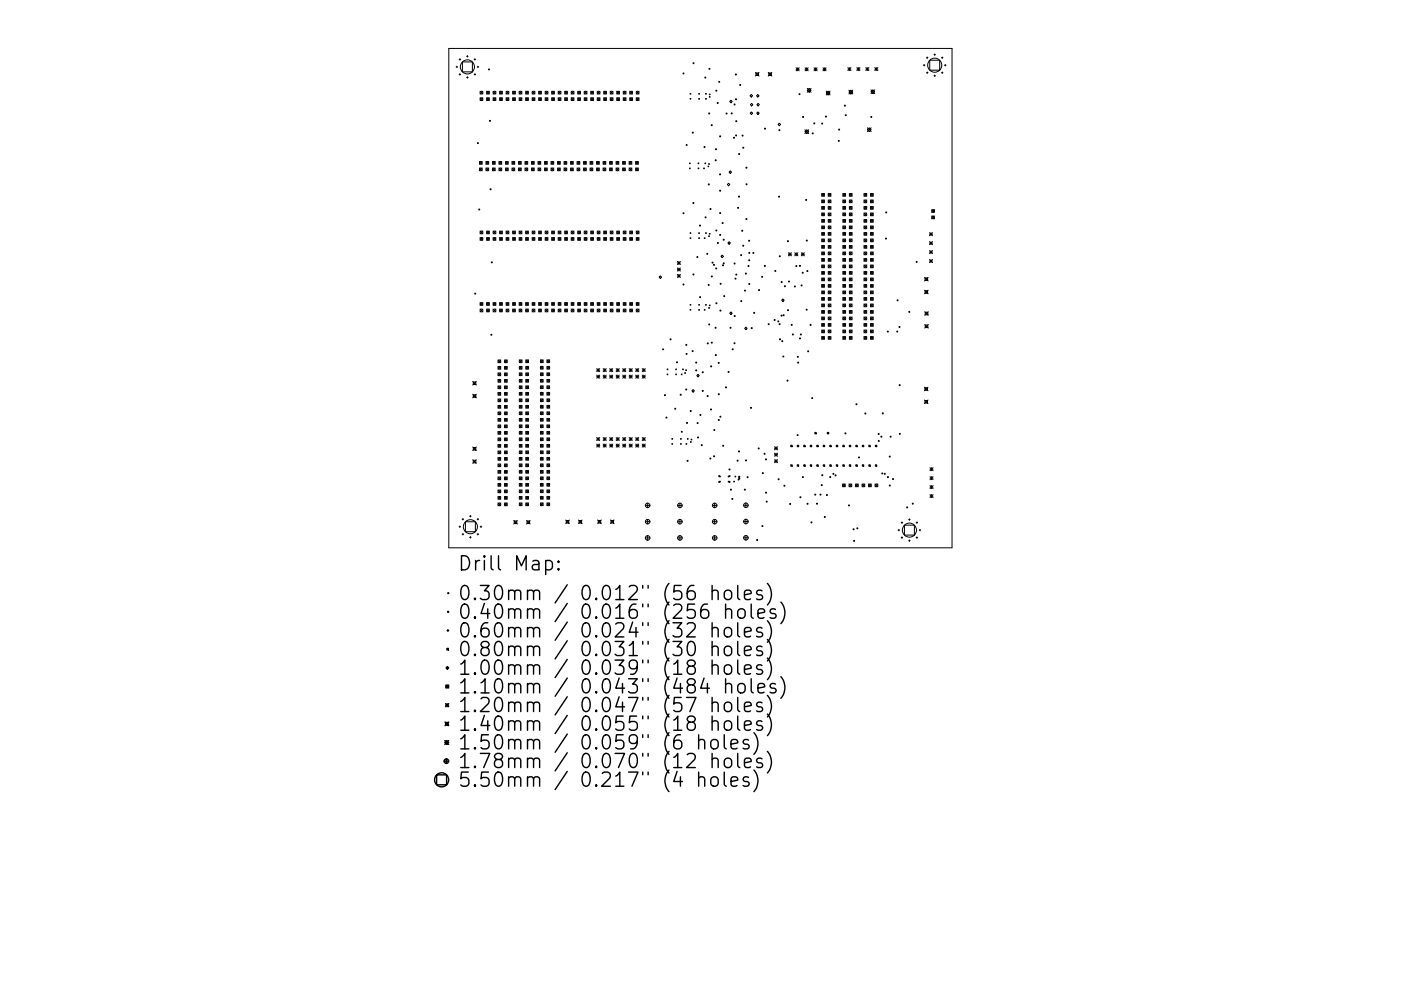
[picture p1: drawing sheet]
<svg xmlns="http://www.w3.org/2000/svg" width="297mm" height="210mm" viewBox="0 0 297 210" stroke-linecap="round" stroke-linejoin="round" font-family="sans-serif">
<defs><g id="words">
<g font-size="4.2">
<text x="97.1" y="121.1">Drill Map:</text>
<text x="97.1" y="127.4">0.30mm / 0.012&quot; (56 holes)</text>
<text x="97.1" y="131.3">0.40mm / 0.016&quot; (256 holes)</text>
<text x="97.1" y="135.3">0.60mm / 0.024&quot; (32 holes)</text>
<text x="97.1" y="139.2">0.80mm / 0.031&quot; (30 holes)</text>
<text x="97.1" y="143.2">1.00mm / 0.039&quot; (18 holes)</text>
<text x="97.1" y="147.2">1.10mm / 0.043&quot; (484 holes)</text>
<text x="97.1" y="151.1">1.20mm / 0.047&quot; (57 holes)</text>
<text x="97.1" y="155.1">1.40mm / 0.055&quot; (18 holes)</text>
<text x="97.1" y="159">1.50mm / 0.059&quot; (6 holes)</text>
<text x="97.1" y="163">1.78mm / 0.070&quot; (12 holes)</text>
<text x="97.1" y="167">5.50mm / 0.217&quot; (4 holes)</text>
</g>
</g></defs>
<g fill="none" stroke="#000" stroke-width=".21">
<path d="M95.2 10.3h106.6v105.9h-106.6zM96.7 14.2h.3M96.9 14v.4M97.3 12.6h.4M97.3 15.8h.4M97.5 12.4v.4M97.5 15.6v.3M98 13.1h2.2v2.1h-2.2zM98.9 12h.4M98.9 16.4h.4M99.1 11.8v.3M99.1 16.3v.3"/>
<path d="M100.5 12.6h.4M100.5 15.8h.4M100.7 12.4v.4M100.7 15.6v.3M101.2 14.2h.3M101.3 14v.4M101.8 19.4l.6 .6M102.4 19.4l-.6 .6M103.2 19.4l.6 .6M103.8 19.4l-.6 .6M104.5 19.4l.6 .6M105.1 19.4l-.6 .6"/>
<path d="M105.9 19.4l.6 .6M106.5 19.4l-.6 .6M107.3 19.4l.6 .6M107.9 19.4l-.6 .6M108.7 19.4l.6 .6M109.3 19.4l-.6 .6M110.1 19.4l.6 .6M110.7 19.4l-.6 .6M111.4 19.4l.6 .6M112 19.4l-.6 .6M112.8 19.4l.6 .6M113.4 19.4l-.6 .6"/>
<path d="M114.2 19.4l.6 .6M114.8 19.4l-.6 .6M115.6 19.4l.6 .6M116.2 19.4l-.6 .6M117 19.4l.6 .6M117.6 19.4l-.6 .6M118.3 19.4l.6 .6M118.9 19.4l-.6 .6M119.7 19.4l.6 .6M120.3 19.4l-.6 .6M121.1 19.4l.6 .6M121.7 19.4l-.6 .6"/>
<path d="M122.5 19.4l.6 .6M123.1 19.4l-.6 .6M123.9 19.4l.6 .6M124.5 19.4l-.6 .6M125.2 19.4l.6 .6M125.8 19.4l-.6 .6M126.6 19.4l.6 .6M127.2 19.4l-.6 .6M128 19.4l.6 .6M128.6 19.4l-.6 .6M129.4 19.4l.6 .6M130 19.4l-.6 .6"/>
<path d="M130.8 19.4l.5 .6M131.3 19.4l-.5 .6M132.1 19.4l.6 .6M132.7 19.4l-.6 .6M133.5 19.4l.6 .6M134.1 19.4l-.6 .6M134.9 19.4l.6 .6M135.5 19.4l-.6 .6M146.3 19.8l.2 .2M146.5 19.8l-.2 .2M148.1 19.8l.2 .2M148.3 19.8l-.2 .2"/>
<path d="M149.6 19.8l.2 .2M149.8 19.8l-.2 .2M150.4 20l.1 .1M150.5 20l-.1 .1M160.2 15.4l.7 .7M160.3 15.5h.5v.5h-.5zM160.9 15.4l-.7 .7M162.9 15.4l.7 .7M163 15.5h.5v.5h-.5zM163.6 15.4l-.7 .7M168.8 14.4l.6 .6M168.8 14.7h.6"/>
<path d="M169.1 14.4v.6M169.4 14.4l-.6 .6M170.7 14.7h.6M170.7 14.4l.6 .6M171 14.4v.6M171.1 18.8l.9 .8M171.3 14.4l-.6 .6M171.6 18.8l.4 .4-.4 .4-.5-.4zM172 18.8l-.9 .8M172.6 14.7h.6M172.6 14.4l.6 .6M172.9 14.4v.6"/>
<path d="M173.2 14.4l-.6 .6M174.5 14.7h.6M174.5 14.4l.6 .6M174.8 14.4v.6M175.1 14.4l-.6 .6M175.2 19.7l.4-.4 .4 .4-.4 .4zM175.2 19.3l.8 .8M176 19.3l-.8 .8M179.8 14.7h.6M179.8 14.3l.6 .7M180 19.1l.8 .8M180.1 14.3v.7"/>
<path d="M180.4 19.1l.4 .4-.4 .4-.4-.4zM180.4 14.3l-.6 .7M180.8 19.1l-.8 .8M181.7 14.7h.6M181.7 14.3l.6 .7M182 14.3v.7M182.3 14.3l-.6 .7M183.6 14.7h.6M183.6 14.3l.6 .7M183.9 14.3v.7M184.2 14.3l-.6 .7M184.7 19.5l.4-.4 .4 .4-.4 .4z"/>
<path d="M184.7 19.1l.8 .8M185.5 19.1l-.8 .8M185.5 14.7h.6M185.5 14.3l.6 .7M185.8 14.3v.7M186.1 14.3l-.6 .7M195.8 13.8h.3M195.9 13.7v.3M196.4 12.2h.4M196.4 15.4h.4M196.6 12.1v.3M196.6 15.3v.3"/>
<path d="M197.1 12.8h2.1v2.1h-2.1zM198 11.6h.3M198 16.1h.3M198.2 11.4v.4M198.2 15.9v.3M199.6 12.2h.3M199.6 15.4h.3M199.8 12.1v.3M199.8 15.3v.3M200.3 13.8h.3M200.4 13.7v.3M101.6 34.3l.6 .6"/>
<path d="M101.6 35.6l.6 .6M101.8 20.7l.6 .6M102.2 34.3l-.6 .6M102.2 35.6l-.6 .6M102.4 20.7l-.6 .6M103 35.6l.6 .6M103 34.3l.6 .6M103.2 20.7l.6 .6M103.6 34.3l-.6 .6M103.6 35.6l-.6 .6M103.8 20.7l-.6 .6M104.4 35.6l.6 .6"/>
<path d="M104.4 34.3l.6 .6M104.5 20.7l.6 .6M105 34.3l-.6 .6M105 35.6l-.6 .6M105.1 20.7l-.6 .6M105.8 35.6l.6 .6M105.8 34.3l.6 .6M105.9 20.7l.6 .6M106.4 34.3l-.6 .6M106.4 35.6l-.6 .6M106.5 20.7l-.6 .6M107.2 34.3l.6 .6"/>
<path d="M107.2 35.6l.6 .6M107.3 20.7l.6 .6M107.8 34.3l-.6 .6M107.8 35.6l-.6 .6M107.9 20.7l-.6 .6M108.5 35.6l.6 .6M108.5 34.3l.6 .6M108.7 20.7l.6 .6M109.1 34.3l-.6 .6M109.1 35.6l-.6 .6M109.3 20.7l-.6 .6M109.9 35.6l.6 .6"/>
<path d="M109.9 34.3l.6 .6M110.1 20.7l.6 .6M110.5 34.3l-.6 .6M110.5 35.6l-.6 .6M110.7 20.7l-.6 .6M111.3 35.6l.6 .6M111.3 34.3l.6 .6M111.4 20.7l.6 .6M111.9 34.3l-.6 .6M111.9 35.6l-.6 .6M112 20.7l-.6 .6M112.7 35.6l.6 .6"/>
<path d="M112.7 34.3l.6 .6M112.8 20.7l.6 .6M113.3 34.3l-.6 .6M113.3 35.6l-.6 .6M113.4 20.7l-.6 .6M114.1 35.6l.6 .6M114.1 34.3l.6 .6M114.2 20.7l.6 .6M114.7 34.3l-.6 .6M114.7 35.6l-.6 .6M114.8 20.7l-.6 .6M115.4 35.6l.6 .6"/>
<path d="M115.4 34.3l.6 .6M115.6 20.7l.6 .6M116 34.3l-.6 .6M116 35.6l-.6 .6M116.2 20.7l-.6 .6M116.8 35.6l.6 .6M116.8 34.3l.6 .6M117 20.7l.6 .6M117.4 34.3l-.6 .6M117.4 35.6l-.6 .6M117.6 20.7l-.6 .6M118.2 35.6l.6 .6"/>
<path d="M118.2 34.3l.6 .6M118.3 20.7l.6 .6M118.8 34.3l-.6 .6M118.8 35.6l-.6 .6M118.9 20.7l-.6 .6M119.6 35.6l.6 .6M119.6 34.3l.6 .6M119.7 20.7l.6 .6M120.2 34.3l-.6 .6M120.2 35.6l-.6 .6M120.3 20.7l-.6 .6M121 35.6l.6 .6"/>
<path d="M121 34.3l.6 .6M121.1 20.7l.6 .6M121.6 34.3l-.6 .6M121.6 35.6l-.6 .6M121.7 20.7l-.6 .6M122.3 35.6l.6 .6M122.3 34.3l.6 .6M122.5 20.7l.6 .6M122.9 34.3l-.6 .6M122.9 35.6l-.6 .6M123.1 20.7l-.6 .6M123.7 35.6l.6 .6"/>
<path d="M123.7 34.3l.6 .6M123.9 20.7l.6 .6M124.3 34.3l-.6 .6M124.3 35.6l-.6 .6M124.5 20.7l-.6 .6M125.1 35.6l.6 .6M125.1 34.3l.6 .6M125.2 20.7l.6 .6M125.7 34.3l-.6 .6M125.7 35.6l-.6 .6M125.8 20.7l-.6 .6M126.5 35.6l.6 .6"/>
<path d="M126.5 34.3l.6 .6M126.6 20.7l.6 .6M127.1 34.3l-.6 .6M127.1 35.6l-.6 .6M127.2 20.7l-.6 .6M127.9 35.6l.6 .6M127.9 34.3l.6 .6M128 20.7l.6 .6M128.5 34.3l-.6 .6M128.5 35.6l-.6 .6M128.6 20.7l-.6 .6M129.2 35.6l.6 .6"/>
<path d="M129.2 34.3l.6 .6M129.4 20.7l.6 .6M129.8 34.3l-.6 .6M129.8 35.6l-.6 .6M130 20.7l-.6 .6M130.6 35.6l.6 .6M130.6 34.3l.6 .6M130.8 20.7l.5 .6M131.2 34.3l-.6 .6M131.2 35.6l-.6 .6M131.3 20.7l-.5 .6M132 35.6l.6 .6"/>
<path d="M132 34.3l.6 .6M132.1 20.7l.6 .6M132.6 34.3l-.6 .6M132.6 35.6l-.6 .6M132.7 20.7l-.6 .6M133.4 35.6l.6 .6M133.4 34.3l.6 .6M133.5 20.7l.6 .6M134 34.3l-.6 .6M134 35.6l-.6 .6M134.1 20.7l-.6 .6M134.8 35.6l.5 .6"/>
<path d="M134.8 34.3l.5 .6M134.9 20.7l.6 .6M135.3 34.3l-.5 .6M135.3 35.6l-.5 .6M135.5 20.7l-.6 .6M146.2 34.6l.1 .1M146.2 35.6l.1 .2M146.3 20.9l.2 .1M146.3 34.6l-.1 .1M146.3 35.6l-.1 .2M146.5 20.9l-.2 .1M148 34.6l.2 .1"/>
<path d="M148 35.6l.2 .2M148.1 20.9l.2 .1M148.2 34.6l-.2 .1M148.2 35.6l-.2 .2M148.3 20.9l-.2 .1M149.2 35.6l.1 .2M149.3 35.6l-.1 .2M149.5 34.6l.1 .1M149.6 20.9l.2 .1M149.6 34.6l-.1 .1M149.8 20.9l-.2 .1M150.1 35.2l.2 .2"/>
<path d="M150.2 34.7l.2 .2M150.3 35.2l-.2 .2M150.4 20.5l.1 .1M150.4 34.7l-.2 .2M150.5 20.5l-.1 .1M154.2 39.1l.3-.2 .2 .2-.2 .3zM154.6 36.5l.2-.3 .3 .3-.3 .3zM155 21.3l.3 .2-.3 .3-.3-.3zM159 24l.3-.3 .3 .3-.3 .3zM159.1 22.2l.3-.3 .2 .3-.2 .3zM159.3 20l.3 .3-.3 .3-.3-.3zM160.4 24l.3-.3 .3 .3-.3 .3z"/>
<path d="M160.5 22.2l.2-.3 .3 .3-.3 .3zM160.7 20l.2 .3-.2 .3-.3-.3zM165 26.4l.2-.3 .3 .3-.3 .3zM170.6 27.9l.5-.4 .4 .4-.4 .4zM170.6 27.5l.9 .8M171.5 27.5l-.9 .8M183.9 27.5l.4-.4 .4 .4-.4 .4zM183.9 27.1l.8 .8M184.7 27.1l-.8 .8M101.8 50.4l.6 .6M101.8 49l.6 .6M102.4 49l-.6 .6"/>
<path d="M102.4 50.4l-.6 .6M103.2 50.4l.6 .6M103.2 49l.6 .6M103.8 49l-.6 .6M103.8 50.4l-.6 .6M104.5 50.4l.6 .6M104.5 49l.6 .6M105.1 49l-.6 .6M105.1 50.4l-.6 .6M105.9 50.4l.6 .6M105.9 49l.6 .6M106.5 49l-.6 .6"/>
<path d="M106.5 50.4l-.6 .6M107.3 50.4l.6 .6M107.3 49l.6 .6M107.9 49l-.6 .6M107.9 50.4l-.6 .6M108.7 50.4l.6 .6M108.7 49l.6 .6M109.3 49l-.6 .6M109.3 50.4l-.6 .6M110.1 50.4l.6 .6M110.1 49l.6 .6M110.7 49l-.6 .6"/>
<path d="M110.7 50.4l-.6 .6M111.4 50.4l.6 .6M111.4 49l.6 .6M112 49l-.6 .6M112 50.4l-.6 .6M112.8 50.4l.6 .6M112.8 49l.6 .6M113.4 49l-.6 .6M113.4 50.4l-.6 .6M114.2 50.4l.6 .6M114.2 49l.6 .6M114.8 49l-.6 .6"/>
<path d="M114.8 50.4l-.6 .6M115.6 50.4l.6 .6M115.6 49l.6 .6M116.2 50.4l-.6 .6M116.2 49l-.6 .6M117 50.4l.6 .6M117 49l.6 .6M117.6 49l-.6 .6M117.6 50.4l-.6 .6M118.3 50.4l.6 .6M118.3 49l.6 .6M118.9 49l-.6 .6"/>
<path d="M118.9 50.4l-.6 .6M119.7 50.4l.6 .6M119.7 49l.6 .6M120.3 49l-.6 .6M120.3 50.4l-.6 .6M121.1 50.4l.6 .6M121.1 49l.6 .6M121.7 50.4l-.6 .6M121.7 49l-.6 .6M122.5 50.4l.6 .6M122.5 49l.6 .6M123.1 49l-.6 .6"/>
<path d="M123.1 50.4l-.6 .6M123.9 50.4l.6 .6M123.9 49l.6 .6M124.5 49l-.6 .6M124.5 50.4l-.6 .6M125.2 50.4l.6 .6M125.2 49l.6 .6M125.8 49l-.6 .6M125.8 50.4l-.6 .6M126.6 50.4l.6 .6M126.6 49l.6 .6M127.2 49l-.6 .6"/>
<path d="M127.2 50.4l-.6 .6M128 50.4l.6 .6M128 49l.6 .6M128.6 50.4l-.6 .6M128.6 49l-.6 .6M129.4 50.4l.6 .6M129.4 49l.6 .6M130 49l-.6 .6M130 50.4l-.6 .6M130.8 50.4l.5 .6M130.8 49l.5 .6M131.3 49l-.5 .6"/>
<path d="M131.3 50.4l-.5 .6M132.1 50.4l.6 .6M132.1 49l.6 .6M132.7 49l-.6 .6M132.7 50.4l-.6 .6M133.5 50.4l.6 .6M133.5 49l.6 .6M134.1 49l-.6 .6M134.1 50.4l-.6 .6M134.9 50.4l.6 .6M134.9 49l.6 .6M135.5 49l-.6 .6"/>
<path d="M135.5 50.4l-.6 .6M139.7 58.8l.3-.3 .3 .3-.3 .3zM143.6 58.2l.7 .7M143.6 56.9l.7 .6M143.6 55.5l.7 .6M143.6 55.8h.7M143.6 57.2h.7M143.6 58.5h.7M143.9 55.5v.6M143.9 56.9v.6M143.9 58.2v.7M144.3 55.5l-.7 .6"/>
<path d="M144.3 56.9l-.7 .6M144.3 58.2l-.7 .7M146.3 49.4l.2 .1M146.3 50.4l.2 .2M146.5 49.4l-.2 .1M146.5 50.4l-.2 .2M148.1 49.4l.2 .1M148.1 50.4l.2 .2M148.3 49.4l-.2 .1M148.3 50.4l-.2 .2M149.3 50.4l.2 .2M149.5 50.4l-.2 .2"/>
<path d="M149.6 49.4l.2 .1M149.8 49.4l-.2 .1M150.2 50l.2 .2M150.4 49.5l.1 .2M150.4 50l-.2 .2M150.5 49.5l-.1 .2M153.1 54.1l.3 .3-.3 .3-.2-.3zM154.3 51.6l.3-.3 .3 .3-.3 .2zM167.2 53.6l.6 .7M167.2 54h.6M167.5 53.6v.7M167.8 53.6l-.6 .7"/>
<path d="M168.5 54h.7M168.5 53.6l.7 .7M168.8 53.6v.7M169.2 53.6l-.7 .7M169.9 54h.6M169.9 53.6l.6 .7M170.2 53.6v.7M170.5 53.6l-.6 .7M174.2 41l.6 .6M174.2 42.4l.6 .6M174.2 43.8l.6 .6M174.2 45.2l.6 .6"/>
<path d="M174.2 46.6l.6 .6M174.2 47.9l.6 .6M174.2 49.3l.6 .6M174.2 50.7l.6 .6M174.2 52.1l.6 .6M174.2 53.5l.6 .6M174.2 54.8l.6 .6M174.2 56.2l.6 .6M174.2 57.6l.6 .6M174.2 59l.6 .6M174.8 47.9l-.6 .6M174.8 41l-.6 .6"/>
<path d="M174.8 42.4l-.6 .6M174.8 43.8l-.6 .6M174.8 45.2l-.6 .6M174.8 46.6l-.6 .6M174.8 49.3l-.6 .6M174.8 50.7l-.6 .6M174.8 52.1l-.6 .6M174.8 53.5l-.6 .6M174.8 54.8l-.6 .6M174.8 56.2l-.6 .6M174.8 57.6l-.6 .6M174.8 59l-.6 .6"/>
<path d="M175.6 42.4l.6 .6M175.6 43.8l.6 .6M175.6 45.2l.6 .6M175.6 46.6l.6 .6M175.6 47.9l.6 .6M175.6 49.3l.6 .6M175.6 50.7l.6 .6M175.6 52.1l.6 .6M175.6 53.5l.6 .6M175.6 54.8l.6 .6M175.6 56.2l.6 .6M175.6 57.6l.6 .6"/>
<path d="M175.6 59l.6 .6M175.6 41l.6 .6M176.2 46.6l-.6 .6M176.2 41l-.6 .6M176.2 42.4l-.6 .6M176.2 43.8l-.6 .6M176.2 45.2l-.6 .6M176.2 47.9l-.6 .6M176.2 49.3l-.6 .6M176.2 50.7l-.6 .6M176.2 52.1l-.6 .6M176.2 53.5l-.6 .6"/>
<path d="M176.2 54.8l-.6 .6M176.2 56.2l-.6 .6M176.2 57.6l-.6 .6M176.2 59l-.6 .6M178.7 41l.6 .6M178.7 42.4l.6 .6M178.7 43.8l.6 .6M178.7 45.2l.6 .6M178.7 46.6l.6 .6M178.7 47.9l.6 .6M178.7 49.3l.6 .6M178.7 50.7l.6 .6"/>
<path d="M178.7 52.1l.6 .6M178.7 53.5l.6 .6M178.7 54.8l.6 .6M178.7 56.2l.6 .6M178.7 57.6l.6 .6M178.7 59l.6 .6M179.3 42.4l-.6 .6M179.3 41l-.6 .6M179.3 43.8l-.6 .6M179.3 45.2l-.6 .6M179.3 46.6l-.6 .6M179.3 47.9l-.6 .6"/>
<path d="M179.3 49.3l-.6 .6M179.3 50.7l-.6 .6M179.3 52.1l-.6 .6M179.3 53.5l-.6 .6M179.3 54.8l-.6 .6M179.3 56.2l-.6 .6M179.3 57.6l-.6 .6M179.3 59l-.6 .6M180.1 42.4l.6 .6M180.1 43.8l.6 .6M180.1 45.2l.6 .6M180.1 46.6l.6 .6"/>
<path d="M180.1 47.9l.6 .6M180.1 49.3l.6 .6M180.1 50.7l.6 .6M180.1 52.1l.6 .6M180.1 53.5l.6 .6M180.1 54.8l.6 .6M180.1 56.2l.6 .6M180.1 57.6l.6 .6M180.1 59l.6 .6M180.1 41l.6 .6M180.7 41l-.6 .6M180.7 42.4l-.6 .6"/>
<path d="M180.7 43.8l-.6 .6M180.7 45.2l-.6 .6M180.7 46.6l-.6 .6M180.7 47.9l-.6 .6M180.7 49.3l-.6 .6M180.7 50.7l-.6 .6M180.7 52.1l-.6 .6M180.7 53.5l-.6 .6M180.7 54.8l-.6 .6M180.7 56.2l-.6 .6M180.7 57.6l-.6 .6M180.7 59l-.6 .6"/>
<path d="M183.2 41l.6 .6M183.2 42.4l.6 .6M183.2 43.8l.6 .6M183.2 45.2l.6 .6M183.2 46.6l.6 .6M183.2 47.9l.6 .6M183.2 49.3l.6 .6M183.2 50.7l.6 .6M183.2 52.1l.6 .6M183.2 53.5l.6 .6M183.2 54.8l.6 .6M183.2 56.2l.6 .6"/>
<path d="M183.2 57.6l.6 .6M183.2 59l.6 .6M183.8 41l-.6 .6M183.8 42.4l-.6 .6M183.8 43.8l-.6 .6M183.8 45.2l-.6 .6M183.8 46.6l-.6 .6M183.8 47.9l-.6 .6M183.8 49.3l-.6 .6M183.8 50.7l-.6 .6M183.8 52.1l-.6 .6M183.8 53.5l-.6 .6"/>
<path d="M183.8 54.8l-.6 .6M183.8 56.2l-.6 .6M183.8 57.6l-.6 .6M183.8 59l-.6 .6M184.6 42.4l.6 .6M184.6 43.8l.6 .6M184.6 45.2l.6 .6M184.6 46.6l.6 .6M184.6 47.9l.6 .6M184.6 49.3l.6 .6M184.6 50.7l.6 .6M184.6 52.1l.6 .6"/>
<path d="M184.6 53.5l.6 .6M184.6 54.8l.6 .6M184.6 56.2l.6 .6M184.6 57.6l.6 .6M184.6 59l.6 .6M184.6 41l.6 .6M185.2 41l-.6 .6M185.2 42.4l-.6 .6M185.2 43.8l-.6 .6M185.2 45.2l-.6 .6M185.2 46.6l-.6 .6M185.2 47.9l-.6 .6"/>
<path d="M185.2 49.3l-.6 .6M185.2 50.7l-.6 .6M185.2 52.1l-.6 .6M185.2 53.5l-.6 .6M185.2 54.8l-.6 .6M185.2 56.2l-.6 .6M185.2 57.6l-.6 .6M185.2 59l-.6 .6M196 58.8l.8 .8M196.1 59h.6v.5h-.6zM196.8 58.8l-.8 .8M197.1 49.4l.6 .6"/>
<path d="M197.1 49.7h.6M197.1 51.3l.6 .6M197.1 51.6h.6M197.1 53.2l.6 .6M197.1 53.5h.6M197.1 55.1l.6 .6M197.1 55.4h.6M197.4 49.4v.6M197.4 51.3v.6M197.4 53.2v.6M197.4 55.1v.6M197.5 44.5l.6 .6"/>
<path d="M197.5 45.8l.6 .6M197.7 49.4l-.6 .6M197.7 51.3l-.6 .6M197.7 53.2l-.6 .6M197.7 55.1l-.6 .6M198.1 44.5l-.6 .6M198.1 45.8l-.6 .6M101.8 64.2l.6 .6M101.8 65.6l.6 .6M102.4 64.2l-.6 .6M102.4 65.6l-.6 .6M103.2 65.6l.6 .6"/>
<path d="M103.2 64.2l.6 .6M103.8 64.2l-.6 .6M103.8 65.6l-.6 .6M104.5 65.6l.6 .6M104.5 64.2l.6 .6M105.1 65.6l-.6 .6M105.1 64.2l-.6 .6M105.6 76.4l.6 .6M105.6 77.7l.6 .6M105.6 79.1l.6 .6M105.9 65.6l.6 .6M105.9 64.2l.6 .6"/>
<path d="M106.2 76.4l-.6 .6M106.2 77.7l-.6 .6M106.2 79.1l-.6 .6M106.5 64.2l-.6 .6M106.5 65.6l-.6 .6M107 77.7l.6 .6M107 79.1l.6 .6M107 76.4l.6 .6M107.3 65.6l.6 .6M107.3 64.2l.6 .6M107.6 76.4l-.6 .6M107.6 77.7l-.6 .6"/>
<path d="M107.6 79.1l-.6 .6M107.9 64.2l-.6 .6M107.9 65.6l-.6 .6M108.7 65.6l.6 .6M108.7 64.2l.6 .6M109.3 64.2l-.6 .6M109.3 65.6l-.6 .6M110.1 65.6l.6 .6M110.1 64.2l.6 .6M110.1 76.4l.6 .6M110.1 77.7l.6 .6M110.1 79.1l.6 .6"/>
<path d="M110.7 64.2l-.6 .6M110.7 65.6l-.6 .6M110.7 76.4l-.6 .6M110.7 77.7l-.6 .6M110.7 79.1l-.6 .6M111.4 65.6l.6 .6M111.4 64.2l.6 .6M111.5 77.7l.6 .6M111.5 79.1l.6 .6M111.5 76.4l.6 .6M112 64.2l-.6 .6M112 65.6l-.6 .6"/>
<path d="M112.1 76.4l-.6 .6M112.1 77.7l-.6 .6M112.1 79.1l-.6 .6M112.8 65.6l.6 .6M112.8 64.2l.6 .6M113.4 64.2l-.6 .6M113.4 65.6l-.6 .6M114.2 65.6l.6 .6M114.2 64.2l.6 .6M114.6 76.3l.6 .6M114.6 77.7l.6 .6M114.6 79.1l.6 .6"/>
<path d="M114.8 64.2l-.6 .6M114.8 65.6l-.6 .6M115.2 76.3l-.6 .6M115.2 77.7l-.6 .6M115.2 79.1l-.6 .6M115.6 65.6l.6 .6M115.6 64.2l.6 .6M115.9 77.7l.6 .6M115.9 79.1l.6 .6M115.9 76.3l.6 .6M116.2 64.2l-.6 .6M116.2 65.6l-.6 .6"/>
<path d="M116.5 76.3l-.6 .6M116.5 77.7l-.6 .6M116.5 79.1l-.6 .6M117 65.6l.6 .6M117 64.2l.6 .6M117.6 64.2l-.6 .6M117.6 65.6l-.6 .6M118.3 64.2l.6 .6M118.3 65.6l.6 .6M118.9 64.2l-.6 .6M118.9 65.6l-.6 .6M119.7 65.6l.6 .6"/>
<path d="M119.7 64.2l.6 .6M120.3 64.2l-.6 .6M120.3 65.6l-.6 .6M121.1 64.2l.6 .6M121.1 65.6l.6 .6M121.7 64.2l-.6 .6M121.7 65.6l-.6 .6M122.5 65.6l.6 .6M122.5 64.2l.6 .6M123.1 64.2l-.6 .6M123.1 65.6l-.6 .6M123.9 65.6l.6 .6"/>
<path d="M123.9 64.2l.6 .6M124.5 64.2l-.6 .6M124.5 65.6l-.6 .6M125.2 64.2l.6 .6M125.2 65.6l.6 .6M125.8 64.2l-.6 .6M125.8 65.6l-.6 .6M126.5 78.2l.7 .7M126.5 78.5h.7M126.5 79.6l.7 .6M126.5 79.9h.7M126.6 65.6l.6 .6"/>
<path d="M126.6 64.2l.6 .6M126.8 78.2v.7M126.8 79.6v.6M127.2 78.2l-.7 .7M127.2 79.6l-.7 .6M127.2 64.2l-.6 .6M127.2 65.6l-.6 .6M127.9 79.6l.6 .6M127.9 78.5h.6M127.9 79.9h.6M127.9 78.2l.6 .7M128 64.2l.6 .6"/>
<path d="M128 65.6l.6 .6M128.2 78.2v.7M128.2 79.6v.6M128.5 78.2l-.6 .7M128.5 79.6l-.6 .6M128.6 64.2l-.6 .6M128.6 65.6l-.6 .6M129.3 78.5h.6M129.3 79.9h.6M129.3 79.6l.6 .6M129.3 78.2l.6 .7M129.4 64.2l.6 .6"/>
<path d="M129.4 65.6l.6 .6M129.6 78.2v.7M129.6 79.6v.6M129.9 78.2l-.6 .7M129.9 79.6l-.6 .6M130 64.2l-.6 .6M130 65.6l-.6 .6M130.6 78.5h.7M130.6 79.9h.7M130.6 79.6l.7 .6M130.6 78.2l.7 .7M130.8 65.6l.5 .6"/>
<path d="M130.8 64.2l.5 .6M131 78.2v.7M131 79.6v.6M131.3 79.6l-.7 .6M131.3 78.2l-.7 .7M131.3 65.6l-.5 .6M131.3 64.2l-.5 .6M132 78.5h.7M132 79.9h.7M132 78.2l.7 .7M132 79.6l.7 .6M132.1 64.2l.6 .6"/>
<path d="M132.1 65.6l.6 .6M132.3 78.2v.7M132.3 79.6v.6M132.7 78.2l-.7 .7M132.7 79.6l-.7 .6M132.7 64.2l-.6 .6M132.7 65.6l-.6 .6M133.4 78.5h.7M133.4 79.9h.7M133.4 79.6l.7 .6M133.4 78.2l.7 .7M133.5 65.6l.6 .6"/>
<path d="M133.5 64.2l.6 .6M133.7 78.2v.7M133.7 79.6v.6M134.1 78.2l-.7 .7M134.1 79.6l-.7 .6M134.1 64.2l-.6 .6M134.1 65.6l-.6 .6M134.8 78.5h.6M134.8 79.9h.6M134.8 79.6l.6 .6M134.8 78.2l.6 .7M134.9 65.6l.6 .6"/>
<path d="M134.9 64.2l.6 .6M135.1 78.2v.7M135.1 79.6v.6M135.4 78.2l-.6 .7M135.4 79.6l-.6 .6M135.5 64.2l-.6 .6M135.5 65.6l-.6 .6M136.2 78.5h.6M136.2 79.9h.6M136.2 79.6l.6 .6M136.2 78.2l.6 .7M136.5 78.2v.7"/>
<path d="M136.5 79.6v.6M136.8 78.2l-.6 .7M136.8 79.6l-.6 .6M141.4 78.3l.2 .2M141.4 79.4l.2 .1M141.6 78.3l-.2 .2M141.6 79.4l-.2 .1M143.3 78.3l.1 .2M143.3 79.4l.1 .1M143.4 78.3l-.1 .2M143.4 79.4l-.1 .1M144.4 79.4l.2 .1"/>
<path d="M144.6 79.4l-.2 .1M144.7 78.3l.2 .2M144.9 78.3l-.2 .2M145.2 79.1l.1 .1M145.3 79.1l-.1 .1M145.4 78.5l.1 .1M145.5 78.5l-.1 .1M146.3 64.6l.2 .1M146.3 65.7l.2 .1M146.5 64.6l-.2 .1M146.5 65.7l-.2 .1M147.7 79.7l.3-.3 .3 .3-.3 .3z"/>
<path d="M148.1 64.6l.2 .1M148.1 65.7l.2 .1M148.3 64.6l-.2 .1M148.3 65.7l-.2 .1M149.3 65.7l.2 .1M149.5 65.7l-.2 .1M149.6 64.6l.2 .1M149.8 64.6l-.2 .1M150.2 65.2l.2 .2M150.4 64.7l.1 .2M150.4 65.2l-.2 .2M150.5 64.7l-.1 .2"/>
<path d="M154.7 66.5l.3-.3 .2 .3-.2 .2zM158.1 69.4l.3 .3-.3 .2-.2-.2zM166 63.4l.3 .3-.3 .3-.3-.3zM174.2 60.4l.6 .6M174.2 61.7l.6 .6M174.2 63.1l.6 .6M174.2 64.5l.6 .6M174.2 65.9l.6 .6M174.2 67.3l.6 .6M174.2 68.6l.6 .6M174.2 70l.6 .6M174.2 71.4l.6 .6"/>
<path d="M174.8 60.4l-.6 .6M174.8 61.7l-.6 .6M174.8 63.1l-.6 .6M174.8 64.5l-.6 .6M174.8 65.9l-.6 .6M174.8 67.3l-.6 .6M174.8 68.6l-.6 .6M174.8 70l-.6 .6M174.8 71.4l-.6 .6M175.6 60.4l.6 .6M175.6 61.7l.6 .6M175.6 63.1l.6 .6"/>
<path d="M175.6 65.9l.6 .6M175.6 67.3l.6 .6M175.6 68.6l.6 .6M175.6 70l.6 .6M175.6 71.4l.6 .6M175.6 64.5l.6 .6M176.2 60.4l-.6 .6M176.2 61.7l-.6 .6M176.2 63.1l-.6 .6M176.2 64.5l-.6 .6M176.2 65.9l-.6 .6M176.2 67.3l-.6 .6"/>
<path d="M176.2 68.6l-.6 .6M176.2 70l-.6 .6M176.2 71.4l-.6 .6M178.7 60.4l.6 .6M178.7 61.7l.6 .6M178.7 63.1l.6 .6M178.7 64.5l.6 .6M178.7 65.9l.6 .6M178.7 67.3l.6 .6M178.7 68.6l.6 .6M178.7 70l.6 .6M178.7 71.4l.6 .6"/>
<path d="M179.3 60.4l-.6 .6M179.3 61.7l-.6 .6M179.3 63.1l-.6 .6M179.3 64.5l-.6 .6M179.3 65.9l-.6 .6M179.3 67.3l-.6 .6M179.3 68.6l-.6 .6M179.3 70l-.6 .6M179.3 71.4l-.6 .6M180.1 60.4l.6 .6M180.1 61.7l.6 .6M180.1 63.1l.6 .6"/>
<path d="M180.1 64.5l.6 .6M180.1 65.9l.6 .6M180.1 67.3l.6 .6M180.1 68.6l.6 .6M180.1 70l.6 .6M180.1 71.4l.6 .6M180.7 60.4l-.6 .6M180.7 61.7l-.6 .6M180.7 64.5l-.6 .6M180.7 65.9l-.6 .6M180.7 67.3l-.6 .6M180.7 68.6l-.6 .6"/>
<path d="M180.7 63.1l-.6 .6M180.7 70l-.6 .6M180.7 71.4l-.6 .6M183.2 60.4l.6 .6M183.2 61.7l.6 .6M183.2 63.1l.6 .6M183.2 64.5l.6 .6M183.2 65.9l.6 .6M183.2 67.3l.6 .6M183.2 68.6l.6 .6M183.2 70l.6 .6M183.2 71.4l.6 .6"/>
<path d="M183.8 60.4l-.6 .6M183.8 61.7l-.6 .6M183.8 63.1l-.6 .6M183.8 64.5l-.6 .6M183.8 65.9l-.6 .6M183.8 67.3l-.6 .6M183.8 68.6l-.6 .6M183.8 70l-.6 .6M183.8 71.4l-.6 .6M184.6 60.4l.6 .6M184.6 61.7l.6 .6M184.6 63.1l.6 .6"/>
<path d="M184.6 64.5l.6 .6M184.6 65.9l.6 .6M184.6 67.3l.6 .6M184.6 68.6l.6 .6M184.6 70l.6 .6M184.6 71.4l.6 .6M185.2 60.4l-.6 .6M185.2 61.7l-.6 .6M185.2 63.1l-.6 .6M185.2 64.5l-.6 .6M185.2 65.9l-.6 .6M185.2 67.3l-.6 .6"/>
<path d="M185.2 68.6l-.6 .6M185.2 70l-.6 .6M185.2 71.4l-.6 .6M196 61.6l.8 .7M196.1 66.1l.7 .8M196.1 68.8l.7 .8M196.1 61.7h.6v.5h-.6zM196.2 66.2h.5v.6h-.5zM196.2 69h.5v.5h-.5zM196.8 61.6l-.8 .7M196.8 66.1l-.7 .8M196.8 68.8l-.7 .8"/>
<path d="M100.2 80.9l.8 .8M100.2 83.6l.8 .8M100.2 94.8l.8 .8M100.2 97.5l.8 .8M100.3 81h.6v.6h-.6zM100.3 83.8h.6v.5h-.6zM100.3 94.9h.6v.6h-.6zM100.3 97.7h.6v.5h-.6zM101 97.5l-.8 .8M101 80.9l-.8 .8M101 83.6l-.8 .8M101 94.8l-.8 .8"/>
<path d="M105.6 80.5l.6 .6M105.6 81.9l.6 .6M105.6 83.3l.6 .6M105.6 84.6l.6 .6M105.6 86l.6 .6M105.6 87.4l.6 .6M105.6 88.8l.6 .6M105.6 90.2l.6 .6M105.6 91.5l.6 .6M105.6 92.9l.6 .6M105.6 94.3l.6 .6M105.6 95.7l.6 .6"/>
<path d="M105.6 97.1l.6 .6M105.6 98.4l.6 .6M105.6 99.8l.6 .6M106.2 94.3l-.6 .6M106.2 80.5l-.6 .6M106.2 81.9l-.6 .6M106.2 83.3l-.6 .6M106.2 84.6l-.6 .6M106.2 86l-.6 .6M106.2 87.4l-.6 .6M106.2 88.8l-.6 .6M106.2 90.2l-.6 .6"/>
<path d="M106.2 91.5l-.6 .6M106.2 92.9l-.6 .6M106.2 95.7l-.6 .6M106.2 97.1l-.6 .6M106.2 98.4l-.6 .6M106.2 99.8l-.6 .6M107 80.5l.6 .6M107 81.9l.6 .6M107 83.3l.6 .6M107 84.6l.6 .6M107 86l.6 .6M107 87.4l.6 .6"/>
<path d="M107 88.8l.6 .6M107 90.2l.6 .6M107 91.5l.6 .6M107 92.9l.6 .6M107 94.3l.6 .6M107 95.7l.6 .6M107 97.1l.6 .6M107 98.4l.6 .6M107 99.8l.6 .6M107.6 92.9l-.6 .6M107.6 80.5l-.6 .6M107.6 81.9l-.6 .6"/>
<path d="M107.6 83.3l-.6 .6M107.6 84.6l-.6 .6M107.6 86l-.6 .6M107.6 87.4l-.6 .6M107.6 88.8l-.6 .6M107.6 90.2l-.6 .6M107.6 91.5l-.6 .6M107.6 94.3l-.6 .6M107.6 95.7l-.6 .6M107.6 97.1l-.6 .6M107.6 98.4l-.6 .6M107.6 99.8l-.6 .6"/>
<path d="M110.1 80.5l.6 .6M110.1 81.9l.6 .6M110.1 83.3l.6 .5M110.1 84.6l.6 .6M110.1 86l.6 .6M110.1 87.4l.6 .6M110.1 88.8l.6 .6M110.1 90.1l.6 .6M110.1 91.5l.6 .6M110.1 92.9l.6 .6M110.1 94.3l.6 .6M110.1 95.7l.6 .6"/>
<path d="M110.1 97l.6 .6M110.1 98.4l.6 .6M110.1 99.8l.6 .6M110.7 80.5l-.6 .6M110.7 81.9l-.6 .6M110.7 83.3l-.6 .5M110.7 84.6l-.6 .6M110.7 86l-.6 .6M110.7 87.4l-.6 .6M110.7 88.8l-.6 .6M110.7 90.1l-.6 .6M110.7 91.5l-.6 .6"/>
<path d="M110.7 92.9l-.6 .6M110.7 94.3l-.6 .6M110.7 95.7l-.6 .6M110.7 97l-.6 .6M110.7 98.4l-.6 .6M110.7 99.8l-.6 .6M111.5 80.5l.6 .6M111.5 81.9l.6 .6M111.5 83.3l.6 .5M111.5 84.6l.6 .6M111.5 86l.6 .6M111.5 87.4l.6 .6"/>
<path d="M111.5 88.8l.6 .6M111.5 90.1l.6 .6M111.5 91.5l.6 .6M111.5 92.9l.6 .6M111.5 94.3l.6 .6M111.5 95.7l.6 .6M111.5 97l.6 .6M111.5 98.4l.6 .6M111.5 99.8l.6 .6M112.1 80.5l-.6 .6M112.1 81.9l-.6 .6M112.1 83.3l-.6 .5"/>
<path d="M112.1 84.6l-.6 .6M112.1 86l-.6 .6M112.1 87.4l-.6 .6M112.1 88.8l-.6 .6M112.1 90.1l-.6 .6M112.1 91.5l-.6 .6M112.1 92.9l-.6 .6M112.1 94.3l-.6 .6M112.1 95.7l-.6 .6M112.1 97l-.6 .6M112.1 98.4l-.6 .6M112.1 99.8l-.6 .6"/>
<path d="M114.6 80.5l.6 .6M114.6 81.9l.6 .6M114.6 83.2l.6 .6M114.6 84.6l.6 .6M114.6 86l.6 .6M114.6 87.4l.6 .6M114.6 88.8l.6 .6M114.6 90.1l.6 .6M114.6 91.5l.6 .6M114.6 92.9l.6 .6M114.6 94.3l.6 .6M114.6 95.7l.6 .6"/>
<path d="M114.6 97l.6 .6M114.6 98.4l.6 .6M114.6 99.8l.6 .6M115.2 80.5l-.6 .6M115.2 81.9l-.6 .6M115.2 83.2l-.6 .6M115.2 84.6l-.6 .6M115.2 86l-.6 .6M115.2 87.4l-.6 .6M115.2 88.8l-.6 .6M115.2 90.1l-.6 .6M115.2 91.5l-.6 .6"/>
<path d="M115.2 92.9l-.6 .6M115.2 94.3l-.6 .6M115.2 95.7l-.6 .6M115.2 97l-.6 .6M115.2 98.4l-.6 .6M115.2 99.8l-.6 .6M115.9 80.5l.6 .6M115.9 81.9l.6 .6M115.9 83.2l.6 .6M115.9 84.6l.6 .6M115.9 86l.6 .6M115.9 87.4l.6 .6"/>
<path d="M115.9 88.8l.6 .6M115.9 90.1l.6 .6M115.9 91.5l.6 .6M115.9 92.9l.6 .6M115.9 94.3l.6 .6M115.9 95.7l.6 .6M115.9 97l.6 .6M115.9 98.4l.6 .6M115.9 99.8l.6 .6M116.5 80.5l-.6 .6M116.5 81.9l-.6 .6M116.5 83.2l-.6 .6"/>
<path d="M116.5 84.6l-.6 .6M116.5 86l-.6 .6M116.5 87.4l-.6 .6M116.5 88.8l-.6 .6M116.5 90.1l-.6 .6M116.5 91.5l-.6 .6M116.5 92.9l-.6 .6M116.5 94.3l-.6 .6M116.5 95.7l-.6 .6M116.5 97l-.6 .6M116.5 98.4l-.6 .6M116.5 99.8l-.6 .6"/>
<path d="M126.5 92.8l.7 .7M126.5 93.2h.7M126.5 94.2l.7 .7M126.5 94.5h.7M126.8 92.8v.7M126.8 94.2v.7M127.2 92.8l-.7 .7M127.2 94.2l-.7 .7M127.9 94.2l.6 .7M127.9 93.2h.6M127.9 94.5h.6M127.9 92.8l.6 .7"/>
<path d="M128.2 92.8v.7M128.2 94.2v.7M128.5 94.2l-.6 .7M128.5 92.8l-.6 .7M129.3 93.2h.6M129.3 94.5h.6M129.3 94.2l.6 .7M129.3 92.8l.6 .7M129.6 92.8v.7M129.6 94.2v.7M129.9 92.8l-.6 .7M129.9 94.2l-.6 .7"/>
<path d="M130.6 93.2h.7M130.6 94.5h.7M130.6 94.2l.7 .7M130.6 92.8l.7 .7M131 92.8v.7M131 94.2v.7M131.3 92.8l-.7 .7M131.3 94.2l-.7 .7M132 93.2h.7M132 94.5h.7M132 94.2l.7 .7M132 92.8l.7 .7"/>
<path d="M132.3 92.8v.7M132.3 94.2v.7M132.7 94.2l-.7 .7M132.7 92.8l-.7 .7M133.4 93.2h.7M133.4 94.5h.7M133.4 94.2l.7 .7M133.4 92.8l.7 .7M133.7 92.8v.7M133.7 94.2v.7M134.1 92.8l-.7 .7M134.1 94.2l-.7 .7"/>
<path d="M134.8 93.2h.6M134.8 94.5h.6M134.8 94.2l.6 .7M134.8 92.8l.6 .7M135.1 92.8v.7M135.1 94.2v.7M135.4 92.8l-.6 .7M135.4 94.2l-.6 .7M136.2 93.2h.6M136.2 94.5h.6M136.2 94.2l.6 .7M136.2 92.8l.6 .7"/>
<path d="M136.5 92.8v.7M136.5 94.2v.7M136.8 92.8l-.6 .7M136.8 94.2l-.6 .7M142.5 93l.1 .2M142.5 94.1l.1 .2M142.6 93l-.1 .2M142.6 94.1l-.1 .2M144.3 93l.1 .2M144.3 94.1l.1 .2M144.4 93l-.1 .2M144.4 94.1l-.1 .2"/>
<path d="M145.5 94.1l.1 .2M145.6 94.1l-.1 .2M145.7 93l.2 .2M145.9 93l-.2 .2M146.4 93.7l.1 .2M146.5 93.2l.2 .1M146.5 93.7l-.1 .2M146.7 93.2l-.2 .1M147 82.7l.2 .2-.2 .3-.3-.3zM164.2 97.5l.7 .7M164.2 96.1l.7 .7M164.2 94.8l.7 .6"/>
<path d="M164.2 95.1h.7M164.2 96.5h.7M164.2 97.8h.7M164.5 94.8v.6M164.5 96.1v.7M164.5 97.5v.7M164.9 94.8l-.7 .6M164.9 96.1l-.7 .7M164.9 97.5l-.7 .7M167.6 94.5h.4v.3h-.4zM167.6 98.6h.4v.3h-.4zM169 94.5h.3v.3h-.3z"/>
<path d="M169 98.6h.3v.3h-.3zM170.4 94.5h.3v.3h-.3zM170.4 98.6h.3v.3h-.3zM171.8 94.5h.3v.3h-.3zM171.8 98.6h.3v.3h-.3zM172.8 91.7h.3v.3h-.3zM173.2 94.5h.3v.3h-.3zM173.2 98.6h.3v.3h-.3zM174.5 94.5h.4v.3h-.4zM174.5 98.6h.4v.3h-.4zM175.4 91.7h.3v.3h-.3zM175.9 94.5h.3v.3h-.3z"/>
<path d="M175.9 98.6h.3v.3h-.3zM177.3 94.5h.3v.3h-.3zM177.3 98.6h.3v.3h-.3zM178.7 94.5h.3v.3h-.3zM178.7 98.6h.3v.3h-.3zM180.1 94.5h.3v.3h-.3zM180.1 98.6h.3v.3h-.3zM181.4 94.5h.4v.3h-.4zM181.4 98.6h.4v.3h-.4zM182.8 94.5h.3v.3h-.3zM182.8 98.6h.3v.3h-.3zM184.2 94.5h.3v.3h-.3z"/>
<path d="M184.2 98.6h.3v.3h-.3zM185.6 94.5h.3v.3h-.3zM185.6 98.6h.3v.3h-.3zM196 84.9l.8 .7M196 82.2l.8 .7M196.1 82.3h.5v.5h-.5zM196.1 85h.5v.5h-.5zM196.8 82.2l-.8 .7M196.8 84.9l-.8 .7M197.2 99.2l.6 .7M197.2 99.5h.6M197.5 99.2v.7"/>
<path d="M197.8 99.2l-.6 .7M97.3 111.8h.4M97.5 111.6v.3M98 110.2h.3M98 113.3h.3M98.1 110v.3M98.1 113.2v.3M98.7 110.7h2.1v2.1h-2.1zM99.6 109.5h.3M99.6 114h.3M99.7 109.4v.3M99.7 113.8v.4"/>
<path d="M101.2 110.2h.3M101.2 113.3h.3M101.3 110v.3M101.3 113.2v.3M101.8 111.8h.3M102 111.6v.3M105.6 101.2l.6 .6M105.6 102.6l.6 .6M105.6 104l.6 .5M105.6 105.3l.6 .6M105.6 106.7l.6 .6M106.2 106.7l-.6 .6"/>
<path d="M106.2 101.2l-.6 .6M106.2 102.6l-.6 .6M106.2 104l-.6 .5M106.2 105.3l-.6 .6M107 101.2l.6 .6M107 102.6l.6 .6M107 104l.6 .5M107 105.3l.6 .6M107 106.7l.6 .6M107.6 105.3l-.6 .6M107.6 101.2l-.6 .6M107.6 102.6l-.6 .6"/>
<path d="M107.6 104l-.6 .5M107.6 106.7l-.6 .6M108.9 110.4l.8 .8M109 110.5h.6v.6h-.6zM109.7 110.4l-.8 .8M110.1 101.2l.6 .6M110.1 102.6l.6 .6M110.1 103.9l.6 .6M110.1 105.3l.6 .6M110.1 106.7l.6 .6M110.7 101.2l-.6 .6M110.7 102.6l-.6 .6"/>
<path d="M110.7 103.9l-.6 .6M110.7 105.3l-.6 .6M110.7 106.7l-.6 .6M111.5 101.2l.6 .6M111.5 102.6l.6 .6M111.5 103.9l.6 .6M111.5 105.3l.6 .6M111.5 106.7l.6 .6M111.6 110.4l.8 .8M111.7 110.5h.6v.6h-.6zM112.1 101.2l-.6 .6M112.1 102.6l-.6 .6"/>
<path d="M112.1 103.9l-.6 .6M112.1 105.3l-.6 .6M112.1 106.7l-.6 .6M112.4 110.4l-.8 .8M114.6 101.2l.6 .6M114.6 102.6l.6 .6M114.6 103.9l.6 .6M114.6 105.3l.6 .6M114.6 106.7l.6 .6M115.2 101.2l-.6 .6M115.2 102.6l-.6 .6M115.2 103.9l-.6 .6"/>
<path d="M115.2 105.3l-.6 .6M115.2 106.7l-.6 .6M115.9 101.2l.6 .6M115.9 102.6l.6 .6M115.9 103.9l.6 .6M115.9 105.3l.6 .6M115.9 106.7l.6 .6M116.5 101.2l-.6 .6M116.5 102.6l-.6 .6M116.5 103.9l-.6 .6M116.5 105.3l-.6 .6M116.5 106.7l-.6 .6"/>
<path d="M119.9 110.3l.8 .8M120.1 110.4h.5v.6h-.5zM120.7 110.3l-.8 .8M122.7 110.3l.7 .8M122.8 110.4h.5v.6h-.5zM123.4 110.3l-.7 .8M126.7 110.3l.8 .8M126.8 110.4h.6v.6h-.6zM127.5 110.3l-.8 .8M129.4 110.3l.8 .8M129.5 110.4h.6v.6h-.6zM130.2 110.3l-.8 .8"/>
<path d="M136.8 107.2h1M136.8 110.7h1M136.8 114.1h1M137.3 106.7v1M137.3 110.2v1M137.3 113.6v1M143.7 107.2h.9M143.7 110.7h.9M143.7 114.1h.9M144.2 106.7v1M144.2 110.2v1M144.2 113.6v1"/>
<path d="M151 107.2h1M151 110.7h1M151 114.1h1M151.5 106.7v1M151.5 110.2v1M151.5 113.6v1M152.6 101l.1 .2M152.6 102.1l.1 .2M152.7 101l-.1 .2M152.7 102.1l-.1 .2M154.4 101l.2 .2M154.4 102.1l.2 .2"/>
<path d="M154.6 101l-.2 .2M154.6 102.1l-.2 .2M155.6 102.1l.1 .2M155.7 102.1l-.1 .2M155.8 101l.2 .2M156 101l-.2 .2M156.5 101.7l.2 .1M156.6 101.2l.2 .1M156.7 101.7l-.2 .1M156.8 101.2l-.2 .1M157.7 107.2h.9M157.7 110.7h.9"/>
<path d="M157.7 114.1h.9M158.1 106.7v1M158.1 110.2v.9M158.1 113.6v1M178.6 102.7l.6 .6M179.2 102.7l-.6 .6M180 102.7l.6 .6M180.6 102.7l-.6 .6M181.4 102.7l.6 .6M182 102.7l-.6 .6M182.8 102.7l.6 .6M183.4 102.7l-.6 .6"/>
<path d="M184.1 102.7l.6 .6M184.7 102.7l-.6 .6M185.5 102.7l.6 .6M186.1 102.7l-.6 .6M190.4 112.5h.3M190.6 112.3v.3M191.1 110.9h.3M191.1 114.1h.3M191.2 110.7v.3M191.2 113.9v.3M191.8 111.4h2.1v2.1h-2.1zM192.6 110.2h.4"/>
<path d="M192.6 114.7h.4M192.8 110.1v.3M192.8 114.6v.3M194.2 110.9h.4M194.2 114.1h.4M194.4 110.7v.3M194.4 113.9v.3M194.9 112.5h.3M195.1 112.3v.3M197.2 101.1l.6 .7M197.2 101.4h.6M197.2 103l.6 .7"/>
<path d="M197.2 103.4h.6M197.2 104.9l.6 .7M197.2 105.3h.6M197.5 101.1v.7M197.5 103v.7M197.5 104.9v.7M197.8 101.1l-.6 .7M197.8 103l-.6 .7M197.8 104.9l-.6 .7"/>
<circle cx="99.1" cy="14.2" r="1.49"/>
<circle cx="102.1" cy="19.7" r=".3"/>
<circle cx="103.5" cy="19.7" r=".3"/>
<circle cx="103.7" cy="14.7" r=".11"/>
<circle cx="104.8" cy="19.7" r=".3"/>
<circle cx="106.2" cy="19.7" r=".3"/>
<circle cx="107.6" cy="19.7" r=".3"/>
<circle cx="109" cy="19.7" r=".3"/>
<circle cx="110.4" cy="19.7" r=".3"/>
<circle cx="111.7" cy="19.7" r=".3"/>
<circle cx="113.1" cy="19.7" r=".3"/>
<circle cx="114.5" cy="19.7" r=".3"/>
<circle cx="115.9" cy="19.7" r=".3"/>
<circle cx="117.3" cy="19.7" r=".3"/>
<circle cx="118.6" cy="19.7" r=".3"/>
<circle cx="120" cy="19.7" r=".3"/>
<circle cx="121.4" cy="19.7" r=".3"/>
<circle cx="122.8" cy="19.7" r=".3"/>
<circle cx="124.2" cy="19.7" r=".3"/>
<circle cx="125.5" cy="19.7" r=".3"/>
<circle cx="126.9" cy="19.7" r=".3"/>
<circle cx="128.3" cy="19.7" r=".3"/>
<circle cx="129.7" cy="19.7" r=".3"/>
<circle cx="131" cy="19.7" r=".3"/>
<circle cx="132.4" cy="19.7" r=".3"/>
<circle cx="133.8" cy="19.7" r=".3"/>
<circle cx="135.2" cy="19.7" r=".3"/>
<circle cx="144.9" cy="15.6" r=".11"/>
<circle cx="147" cy="13.4" r=".11"/>
<circle cx="149.5" cy="16.5" r=".11"/>
<circle cx="150.4" cy="14.6" r=".11"/>
<circle cx="151.9" cy="19.2" r=".11"/>
<circle cx="152.5" cy="17.4" r=".11"/>
<circle cx="156" cy="15.8" r=".11"/>
<circle cx="156.9" cy="18" r=".11"/>
<circle cx="169.5" cy="20" r=".11"/>
<circle cx="198.2" cy="13.8" r="1.49"/>
<circle cx="101.3" cy="30.4" r=".11"/>
<circle cx="101.9" cy="34.6" r=".3"/>
<circle cx="101.9" cy="35.9" r=".3"/>
<circle cx="102.1" cy="21" r=".3"/>
<circle cx="103.3" cy="34.6" r=".3"/>
<circle cx="103.3" cy="35.9" r=".3"/>
<circle cx="103.5" cy="21" r=".3"/>
<circle cx="103.9" cy="25.6" r=".11"/>
<circle cx="104.7" cy="34.6" r=".3"/>
<circle cx="104.7" cy="35.9" r=".3"/>
<circle cx="104.8" cy="21" r=".3"/>
<circle cx="106.1" cy="34.6" r=".3"/>
<circle cx="106.1" cy="35.9" r=".3"/>
<circle cx="106.2" cy="21" r=".3"/>
<circle cx="107.5" cy="34.6" r=".3"/>
<circle cx="107.5" cy="35.9" r=".3"/>
<circle cx="107.6" cy="21" r=".3"/>
<circle cx="108.8" cy="34.6" r=".3"/>
<circle cx="108.8" cy="35.9" r=".3"/>
<circle cx="109" cy="21" r=".3"/>
<circle cx="110.2" cy="34.6" r=".3"/>
<circle cx="110.2" cy="35.9" r=".3"/>
<circle cx="110.4" cy="21" r=".3"/>
<circle cx="111.6" cy="34.6" r=".3"/>
<circle cx="111.6" cy="35.9" r=".3"/>
<circle cx="111.7" cy="21" r=".3"/>
<circle cx="113" cy="34.6" r=".3"/>
<circle cx="113" cy="35.9" r=".3"/>
<circle cx="113.1" cy="21" r=".3"/>
<circle cx="114.4" cy="34.6" r=".3"/>
<circle cx="114.4" cy="35.9" r=".3"/>
<circle cx="114.5" cy="21" r=".3"/>
<circle cx="115.7" cy="34.6" r=".3"/>
<circle cx="115.7" cy="35.9" r=".3"/>
<circle cx="115.9" cy="21" r=".3"/>
<circle cx="117.1" cy="34.6" r=".3"/>
<circle cx="117.1" cy="35.9" r=".3"/>
<circle cx="117.3" cy="21" r=".3"/>
<circle cx="118.5" cy="34.6" r=".3"/>
<circle cx="118.5" cy="35.9" r=".3"/>
<circle cx="118.6" cy="21" r=".3"/>
<circle cx="119.9" cy="34.6" r=".3"/>
<circle cx="119.9" cy="35.9" r=".3"/>
<circle cx="120" cy="21" r=".3"/>
<circle cx="121.3" cy="34.6" r=".3"/>
<circle cx="121.3" cy="35.9" r=".3"/>
<circle cx="121.4" cy="21" r=".3"/>
<circle cx="122.6" cy="34.6" r=".3"/>
<circle cx="122.6" cy="35.9" r=".3"/>
<circle cx="122.8" cy="21" r=".3"/>
<circle cx="124" cy="34.6" r=".3"/>
<circle cx="124" cy="35.9" r=".3"/>
<circle cx="124.2" cy="21" r=".3"/>
<circle cx="125.4" cy="34.6" r=".3"/>
<circle cx="125.4" cy="35.9" r=".3"/>
<circle cx="125.5" cy="21" r=".3"/>
<circle cx="126.8" cy="34.6" r=".3"/>
<circle cx="126.8" cy="35.9" r=".3"/>
<circle cx="126.9" cy="21" r=".3"/>
<circle cx="128.2" cy="34.6" r=".3"/>
<circle cx="128.2" cy="35.9" r=".3"/>
<circle cx="128.3" cy="21" r=".3"/>
<circle cx="129.5" cy="34.6" r=".3"/>
<circle cx="129.5" cy="35.9" r=".3"/>
<circle cx="129.7" cy="21" r=".3"/>
<circle cx="130.9" cy="34.6" r=".3"/>
<circle cx="130.9" cy="35.9" r=".3"/>
<circle cx="131" cy="21" r=".3"/>
<circle cx="132.3" cy="34.6" r=".3"/>
<circle cx="132.3" cy="35.9" r=".3"/>
<circle cx="132.4" cy="21" r=".3"/>
<circle cx="133.7" cy="34.6" r=".3"/>
<circle cx="133.7" cy="35.9" r=".3"/>
<circle cx="133.8" cy="21" r=".3"/>
<circle cx="135.1" cy="34.6" r=".3"/>
<circle cx="135.1" cy="35.9" r=".3"/>
<circle cx="135.2" cy="21" r=".3"/>
<circle cx="145.6" cy="30.7" r=".11"/>
<circle cx="146.9" cy="28.1" r=".11"/>
<circle cx="149.4" cy="31.2" r=".11"/>
<circle cx="150.3" cy="39.1" r=".11"/>
<circle cx="150.4" cy="24.1" r=".11"/>
<circle cx="150.9" cy="26.6" r=".11"/>
<circle cx="151.7" cy="34" r=".11"/>
<circle cx="151.8" cy="31.7" r=".11"/>
<circle cx="152.2" cy="21.8" r=".11"/>
<circle cx="152.7" cy="37" r=".11"/>
<circle cx="152.7" cy="28.9" r=".11"/>
<circle cx="154" cy="24.1" r=".11"/>
<circle cx="155.1" cy="24.1" r=".11"/>
<circle cx="155.6" cy="29.2" r=".11"/>
<circle cx="155.7" cy="22.2" r=".11"/>
<circle cx="156" cy="21.1" r=".11"/>
<circle cx="156.1" cy="28.7" r=".11"/>
<circle cx="156.1" cy="25.7" r=".11"/>
<circle cx="156.7" cy="32.7" r=".11"/>
<circle cx="157.4" cy="28.8" r=".11"/>
<circle cx="157.6" cy="31.3" r=".11"/>
<circle cx="158.3" cy="35.6" r=".11"/>
<circle cx="158.3" cy="39.1" r=".11"/>
<circle cx="162.2" cy="27.3" r=".11"/>
<circle cx="165.2" cy="27.6" r=".11"/>
<circle cx="170.3" cy="24.8" r=".11"/>
<circle cx="172.3" cy="28.3" r=".11"/>
<circle cx="172.6" cy="26.2" r=".11"/>
<circle cx="174.3" cy="26.2" r=".11"/>
<circle cx="175.1" cy="24.7" r=".11"/>
<circle cx="177.8" cy="29.9" r=".11"/>
<circle cx="177.9" cy="27.5" r=".11"/>
<circle cx="179.1" cy="22.4" r=".11"/>
<circle cx="179.3" cy="24.4" r=".11"/>
<circle cx="184.7" cy="24.8" r=".11"/>
<circle cx="101.6" cy="44.4" r=".11"/>
<circle cx="102.1" cy="49.3" r=".3"/>
<circle cx="102.1" cy="50.7" r=".3"/>
<circle cx="103.5" cy="49.3" r=".3"/>
<circle cx="103.5" cy="50.7" r=".3"/>
<circle cx="104" cy="40.2" r=".11"/>
<circle cx="104.3" cy="55.7" r=".11"/>
<circle cx="104.8" cy="49.3" r=".3"/>
<circle cx="104.8" cy="50.7" r=".3"/>
<circle cx="106.2" cy="49.3" r=".3"/>
<circle cx="106.2" cy="50.7" r=".3"/>
<circle cx="107.6" cy="49.3" r=".3"/>
<circle cx="107.6" cy="50.7" r=".3"/>
<circle cx="109" cy="49.3" r=".3"/>
<circle cx="109" cy="50.7" r=".3"/>
<circle cx="110.4" cy="49.3" r=".3"/>
<circle cx="110.4" cy="50.7" r=".3"/>
<circle cx="111.7" cy="49.3" r=".3"/>
<circle cx="111.7" cy="50.7" r=".3"/>
<circle cx="113.1" cy="49.3" r=".3"/>
<circle cx="113.1" cy="50.7" r=".3"/>
<circle cx="114.5" cy="49.3" r=".3"/>
<circle cx="114.5" cy="50.7" r=".3"/>
<circle cx="115.9" cy="49.3" r=".3"/>
<circle cx="115.9" cy="50.7" r=".3"/>
<circle cx="117.3" cy="49.3" r=".3"/>
<circle cx="117.3" cy="50.7" r=".3"/>
<circle cx="118.6" cy="49.3" r=".3"/>
<circle cx="118.6" cy="50.7" r=".3"/>
<circle cx="120" cy="49.3" r=".3"/>
<circle cx="120" cy="50.7" r=".3"/>
<circle cx="121.4" cy="49.3" r=".3"/>
<circle cx="121.4" cy="50.7" r=".3"/>
<circle cx="122.8" cy="49.3" r=".3"/>
<circle cx="122.8" cy="50.7" r=".3"/>
<circle cx="124.2" cy="49.3" r=".3"/>
<circle cx="124.2" cy="50.7" r=".3"/>
<circle cx="125.5" cy="49.3" r=".3"/>
<circle cx="125.5" cy="50.7" r=".3"/>
<circle cx="126.9" cy="49.3" r=".3"/>
<circle cx="126.9" cy="50.7" r=".3"/>
<circle cx="128.3" cy="49.3" r=".3"/>
<circle cx="128.3" cy="50.7" r=".3"/>
<circle cx="129.7" cy="49.3" r=".3"/>
<circle cx="129.7" cy="50.7" r=".3"/>
<circle cx="131" cy="49.3" r=".3"/>
<circle cx="131" cy="50.7" r=".3"/>
<circle cx="132.4" cy="49.3" r=".3"/>
<circle cx="132.4" cy="50.7" r=".3"/>
<circle cx="133.8" cy="49.3" r=".3"/>
<circle cx="133.8" cy="50.7" r=".3"/>
<circle cx="135.2" cy="49.3" r=".3"/>
<circle cx="135.2" cy="50.7" r=".3"/>
<circle cx="144.9" cy="45.2" r=".11"/>
<circle cx="147" cy="43.1" r=".11"/>
<circle cx="147" cy="58.2" r=".11"/>
<circle cx="147.9" cy="54.5" r=".11"/>
<circle cx="148.4" cy="47.9" r=".11"/>
<circle cx="149.6" cy="46.1" r=".11"/>
<circle cx="149.9" cy="53.9" r=".11"/>
<circle cx="150.6" cy="44.4" r=".11"/>
<circle cx="150.9" cy="58.7" r=".11"/>
<circle cx="151.1" cy="55.7" r=".11"/>
<circle cx="151.4" cy="56.2" r=".11"/>
<circle cx="151.9" cy="57" r=".11"/>
<circle cx="151.9" cy="48.9" r=".11"/>
<circle cx="152.2" cy="51.6" r=".11"/>
<circle cx="152.7" cy="40.5" r=".11"/>
<circle cx="152.7" cy="45.2" r=".11"/>
<circle cx="152.7" cy="49.8" r=".11"/>
<circle cx="153.2" cy="47.3" r=".11"/>
<circle cx="153.3" cy="56.3" r=".11"/>
<circle cx="153.4" cy="55.9" r=".11"/>
<circle cx="153.4" cy="50.9" r=".11"/>
<circle cx="155.7" cy="55.9" r=".11"/>
<circle cx="155.9" cy="59.1" r=".11"/>
<circle cx="156.1" cy="58.3" r=".11"/>
<circle cx="156.5" cy="44.1" r=".11"/>
<circle cx="156.7" cy="41.7" r=".11"/>
<circle cx="157.1" cy="54.1" r=".11"/>
<circle cx="157.4" cy="49" r=".11"/>
<circle cx="157.6" cy="52.1" r=".11"/>
<circle cx="158.1" cy="58" r=".11"/>
<circle cx="158.3" cy="46.5" r=".11"/>
<circle cx="158.7" cy="56.4" r=".11"/>
<circle cx="158.8" cy="51.1" r=".11"/>
<circle cx="158.8" cy="55.2" r=".11"/>
<circle cx="158.9" cy="53.6" r=".11"/>
<circle cx="159.7" cy="53.7" r=".11"/>
<circle cx="161.6" cy="58.7" r=".11"/>
<circle cx="162.2" cy="56.4" r=".11"/>
<circle cx="164.4" cy="57.5" r=".11"/>
<circle cx="165.2" cy="41.7" r=".11"/>
<circle cx="165.3" cy="54.4" r=".11"/>
<circle cx="165.7" cy="59.8" r=".11"/>
<circle cx="167.1" cy="51.2" r=".11"/>
<circle cx="167.3" cy="59.7" r=".11"/>
<circle cx="168.8" cy="56.4" r=".11"/>
<circle cx="169.6" cy="56.4" r=".11"/>
<circle cx="170.2" cy="57.9" r=".11"/>
<circle cx="170.9" cy="42.4" r=".11"/>
<circle cx="171.1" cy="51" r=".11"/>
<circle cx="171.2" cy="57.5" r=".11"/>
<circle cx="174.5" cy="42.7" r=".3"/>
<circle cx="174.5" cy="46.9" r=".3"/>
<circle cx="174.5" cy="59.3" r=".3"/>
<circle cx="174.5" cy="52.4" r=".3"/>
<circle cx="174.5" cy="48.2" r=".3"/>
<circle cx="174.5" cy="55.1" r=".3"/>
<circle cx="174.5" cy="44.1" r=".3"/>
<circle cx="174.5" cy="51" r=".3"/>
<circle cx="174.5" cy="56.5" r=".3"/>
<circle cx="174.5" cy="53.8" r=".3"/>
<circle cx="174.5" cy="45.5" r=".3"/>
<circle cx="174.5" cy="57.9" r=".3"/>
<circle cx="174.5" cy="49.6" r=".3"/>
<circle cx="174.5" cy="41.3" r=".3"/>
<circle cx="175.9" cy="42.7" r=".3"/>
<circle cx="175.9" cy="44.1" r=".3"/>
<circle cx="175.9" cy="46.9" r=".3"/>
<circle cx="175.9" cy="52.4" r=".3"/>
<circle cx="175.9" cy="59.3" r=".3"/>
<circle cx="175.9" cy="48.2" r=".3"/>
<circle cx="175.9" cy="55.1" r=".3"/>
<circle cx="175.9" cy="56.5" r=".3"/>
<circle cx="175.9" cy="51" r=".3"/>
<circle cx="175.9" cy="53.8" r=".3"/>
<circle cx="175.9" cy="45.5" r=".3"/>
<circle cx="175.9" cy="49.6" r=".3"/>
<circle cx="175.9" cy="57.9" r=".3"/>
<circle cx="175.9" cy="41.3" r=".3"/>
<circle cx="179" cy="42.7" r=".3"/>
<circle cx="179" cy="46.9" r=".3"/>
<circle cx="179" cy="59.3" r=".3"/>
<circle cx="179" cy="48.2" r=".3"/>
<circle cx="179" cy="52.4" r=".3"/>
<circle cx="179" cy="44.1" r=".3"/>
<circle cx="179" cy="55.1" r=".3"/>
<circle cx="179" cy="51" r=".3"/>
<circle cx="179" cy="56.5" r=".3"/>
<circle cx="179" cy="53.8" r=".3"/>
<circle cx="179" cy="45.5" r=".3"/>
<circle cx="179" cy="57.9" r=".3"/>
<circle cx="179" cy="49.6" r=".3"/>
<circle cx="179" cy="41.3" r=".3"/>
<circle cx="180.4" cy="42.7" r=".3"/>
<circle cx="180.4" cy="46.9" r=".3"/>
<circle cx="180.4" cy="44.1" r=".3"/>
<circle cx="180.4" cy="52.4" r=".3"/>
<circle cx="180.4" cy="59.3" r=".3"/>
<circle cx="180.4" cy="55.1" r=".3"/>
<circle cx="180.4" cy="48.2" r=".3"/>
<circle cx="180.4" cy="51" r=".3"/>
<circle cx="180.4" cy="56.5" r=".3"/>
<circle cx="180.4" cy="53.8" r=".3"/>
<circle cx="180.4" cy="45.5" r=".3"/>
<circle cx="180.4" cy="49.6" r=".3"/>
<circle cx="180.4" cy="57.9" r=".3"/>
<circle cx="180.4" cy="41.3" r=".3"/>
<circle cx="183.5" cy="42.7" r=".3"/>
<circle cx="183.5" cy="48.2" r=".3"/>
<circle cx="183.5" cy="55.1" r=".3"/>
<circle cx="183.5" cy="46.9" r=".3"/>
<circle cx="183.5" cy="52.4" r=".3"/>
<circle cx="183.5" cy="44.1" r=".3"/>
<circle cx="183.5" cy="59.3" r=".3"/>
<circle cx="183.5" cy="51" r=".3"/>
<circle cx="183.5" cy="56.5" r=".3"/>
<circle cx="183.5" cy="53.8" r=".3"/>
<circle cx="183.5" cy="45.5" r=".3"/>
<circle cx="183.5" cy="49.6" r=".3"/>
<circle cx="183.5" cy="57.9" r=".3"/>
<circle cx="183.5" cy="41.3" r=".3"/>
<circle cx="184.9" cy="42.7" r=".3"/>
<circle cx="184.9" cy="48.2" r=".3"/>
<circle cx="184.9" cy="55.1" r=".3"/>
<circle cx="184.9" cy="59.3" r=".3"/>
<circle cx="184.9" cy="52.4" r=".3"/>
<circle cx="184.9" cy="46.9" r=".3"/>
<circle cx="184.9" cy="44.1" r=".3"/>
<circle cx="184.9" cy="56.5" r=".3"/>
<circle cx="184.9" cy="51" r=".3"/>
<circle cx="184.9" cy="53.8" r=".3"/>
<circle cx="184.9" cy="45.5" r=".3"/>
<circle cx="184.9" cy="49.6" r=".3"/>
<circle cx="184.9" cy="57.9" r=".3"/>
<circle cx="184.9" cy="41.3" r=".3"/>
<circle cx="187.8" cy="50.6" r=".11"/>
<circle cx="187.9" cy="45.1" r=".11"/>
<circle cx="194.3" cy="55.6" r=".11"/>
<circle cx="197.8" cy="46.1" r=".3"/>
<circle cx="197.8" cy="44.8" r=".3"/>
<circle cx="100.8" cy="62.3" r=".11"/>
<circle cx="102.1" cy="64.5" r=".3"/>
<circle cx="102.1" cy="65.9" r=".3"/>
<circle cx="103.5" cy="64.5" r=".3"/>
<circle cx="103.5" cy="65.9" r=".3"/>
<circle cx="104.2" cy="71" r=".11"/>
<circle cx="104.8" cy="64.5" r=".3"/>
<circle cx="104.8" cy="65.9" r=".3"/>
<circle cx="105.9" cy="78" r=".3"/>
<circle cx="105.9" cy="79.4" r=".3"/>
<circle cx="105.9" cy="76.7" r=".3"/>
<circle cx="106.2" cy="64.5" r=".3"/>
<circle cx="106.2" cy="65.9" r=".3"/>
<circle cx="107.3" cy="78" r=".3"/>
<circle cx="107.3" cy="79.4" r=".3"/>
<circle cx="107.3" cy="76.7" r=".3"/>
<circle cx="107.6" cy="64.5" r=".3"/>
<circle cx="107.6" cy="65.9" r=".3"/>
<circle cx="109" cy="64.5" r=".3"/>
<circle cx="109" cy="65.9" r=".3"/>
<circle cx="110.4" cy="64.5" r=".3"/>
<circle cx="110.4" cy="65.9" r=".3"/>
<circle cx="110.4" cy="79.4" r=".3"/>
<circle cx="110.4" cy="76.7" r=".3"/>
<circle cx="110.4" cy="78" r=".3"/>
<circle cx="111.7" cy="64.5" r=".3"/>
<circle cx="111.7" cy="65.9" r=".3"/>
<circle cx="111.8" cy="79.4" r=".3"/>
<circle cx="111.8" cy="76.7" r=".3"/>
<circle cx="111.8" cy="78" r=".3"/>
<circle cx="113.1" cy="64.5" r=".3"/>
<circle cx="113.1" cy="65.9" r=".3"/>
<circle cx="114.5" cy="64.5" r=".3"/>
<circle cx="114.5" cy="65.9" r=".3"/>
<circle cx="114.9" cy="76.6" r=".3"/>
<circle cx="114.9" cy="79.4" r=".3"/>
<circle cx="114.9" cy="78" r=".3"/>
<circle cx="115.9" cy="64.5" r=".3"/>
<circle cx="115.9" cy="65.9" r=".3"/>
<circle cx="116.2" cy="76.6" r=".3"/>
<circle cx="116.2" cy="79.4" r=".3"/>
<circle cx="116.2" cy="78" r=".3"/>
<circle cx="117.3" cy="64.5" r=".3"/>
<circle cx="117.3" cy="65.9" r=".3"/>
<circle cx="118.6" cy="64.5" r=".3"/>
<circle cx="118.6" cy="65.9" r=".3"/>
<circle cx="120" cy="64.5" r=".3"/>
<circle cx="120" cy="65.9" r=".3"/>
<circle cx="121.4" cy="64.5" r=".3"/>
<circle cx="121.4" cy="65.9" r=".3"/>
<circle cx="122.8" cy="64.5" r=".3"/>
<circle cx="122.8" cy="65.9" r=".3"/>
<circle cx="124.2" cy="64.5" r=".3"/>
<circle cx="124.2" cy="65.9" r=".3"/>
<circle cx="125.5" cy="64.5" r=".3"/>
<circle cx="125.5" cy="65.9" r=".3"/>
<circle cx="126.9" cy="64.5" r=".3"/>
<circle cx="126.9" cy="65.9" r=".3"/>
<circle cx="128.3" cy="64.5" r=".3"/>
<circle cx="128.3" cy="65.9" r=".3"/>
<circle cx="129.7" cy="64.5" r=".3"/>
<circle cx="129.7" cy="65.9" r=".3"/>
<circle cx="131" cy="64.5" r=".3"/>
<circle cx="131" cy="65.9" r=".3"/>
<circle cx="132.4" cy="64.5" r=".3"/>
<circle cx="132.4" cy="65.9" r=".3"/>
<circle cx="133.8" cy="64.5" r=".3"/>
<circle cx="133.8" cy="65.9" r=".3"/>
<circle cx="135.2" cy="64.5" r=".3"/>
<circle cx="135.2" cy="65.9" r=".3"/>
<circle cx="140.6" cy="74.1" r=".11"/>
<circle cx="142.2" cy="72" r=".11"/>
<circle cx="143.5" cy="76.9" r=".11"/>
<circle cx="144.9" cy="60.4" r=".11"/>
<circle cx="145.5" cy="73.2" r=".11"/>
<circle cx="145.6" cy="75.1" r=".11"/>
<circle cx="146.8" cy="74.5" r=".11"/>
<circle cx="147.6" cy="76.9" r=".11"/>
<circle cx="147.6" cy="78.6" r=".11"/>
<circle cx="148.4" cy="63" r=".11"/>
<circle cx="149" cy="79" r=".11"/>
<circle cx="150.1" cy="72.9" r=".11"/>
<circle cx="150.3" cy="60.5" r=".11"/>
<circle cx="150.4" cy="68.8" r=".11"/>
<circle cx="150.8" cy="77.7" r=".11"/>
<circle cx="150.9" cy="72.7" r=".11"/>
<circle cx="151.7" cy="69.5" r=".11"/>
<circle cx="151.8" cy="75.3" r=".11"/>
<circle cx="151.9" cy="64.3" r=".11"/>
<circle cx="152.4" cy="77" r=".11"/>
<circle cx="152.8" cy="65.9" r=".11"/>
<circle cx="152.8" cy="60.2" r=".11"/>
<circle cx="153.6" cy="62.8" r=".11"/>
<circle cx="154.5" cy="78.9" r=".11"/>
<circle cx="154.9" cy="69.5" r=".11"/>
<circle cx="155.3" cy="74.1" r=".11"/>
<circle cx="155.7" cy="72.8" r=".11"/>
<circle cx="155.8" cy="67.1" r=".11"/>
<circle cx="157.2" cy="63.9" r=".11"/>
<circle cx="157.9" cy="61.7" r=".11"/>
<circle cx="158.9" cy="60.2" r=".11"/>
<circle cx="159.4" cy="69.6" r=".11"/>
<circle cx="159.9" cy="66.4" r=".11"/>
<circle cx="160.9" cy="61.5" r=".11"/>
<circle cx="163" cy="68.8" r=".11"/>
<circle cx="164.2" cy="67.9" r=".11"/>
<circle cx="165" cy="68.2" r=".11"/>
<circle cx="165.3" cy="68.8" r=".11"/>
<circle cx="165.4" cy="72" r=".11"/>
<circle cx="165.7" cy="67" r=".11"/>
<circle cx="165.9" cy="72.4" r=".11"/>
<circle cx="166.1" cy="75.6" r=".11"/>
<circle cx="166.1" cy="66.9" r=".11"/>
<circle cx="166.4" cy="60.7" r=".11"/>
<circle cx="167.1" cy="65.8" r=".11"/>
<circle cx="167.9" cy="68.9" r=".11"/>
<circle cx="168.1" cy="71" r=".11"/>
<circle cx="168.5" cy="60.8" r=".11"/>
<circle cx="169.2" cy="75.7" r=".11"/>
<circle cx="169.2" cy="76.9" r=".11"/>
<circle cx="169.6" cy="71.8" r=".11"/>
<circle cx="169.8" cy="71" r=".11"/>
<circle cx="170" cy="60.6" r=".11"/>
<circle cx="171" cy="65.7" r=".11"/>
<circle cx="171.3" cy="74.5" r=".11"/>
<circle cx="171.9" cy="68.9" r=".11"/>
<circle cx="174.5" cy="70.3" r=".3"/>
<circle cx="174.5" cy="67.6" r=".3"/>
<circle cx="174.5" cy="63.4" r=".3"/>
<circle cx="174.5" cy="68.9" r=".3"/>
<circle cx="174.5" cy="64.8" r=".3"/>
<circle cx="174.5" cy="66.2" r=".3"/>
<circle cx="174.5" cy="60.7" r=".3"/>
<circle cx="174.5" cy="71.7" r=".3"/>
<circle cx="174.5" cy="62" r=".3"/>
<circle cx="175.9" cy="66.2" r=".3"/>
<circle cx="175.9" cy="64.8" r=".3"/>
<circle cx="175.9" cy="68.9" r=".3"/>
<circle cx="175.9" cy="70.3" r=".3"/>
<circle cx="175.9" cy="63.4" r=".3"/>
<circle cx="175.9" cy="60.7" r=".3"/>
<circle cx="175.9" cy="67.6" r=".3"/>
<circle cx="175.9" cy="71.7" r=".3"/>
<circle cx="175.9" cy="62" r=".3"/>
<circle cx="179" cy="60.7" r=".3"/>
<circle cx="179" cy="68.9" r=".3"/>
<circle cx="179" cy="67.6" r=".3"/>
<circle cx="179" cy="63.4" r=".3"/>
<circle cx="179" cy="64.8" r=".3"/>
<circle cx="179" cy="66.2" r=".3"/>
<circle cx="179" cy="70.3" r=".3"/>
<circle cx="179" cy="71.7" r=".3"/>
<circle cx="179" cy="62" r=".3"/>
<circle cx="180.4" cy="70.3" r=".3"/>
<circle cx="180.4" cy="67.6" r=".3"/>
<circle cx="180.4" cy="64.8" r=".3"/>
<circle cx="180.4" cy="60.7" r=".3"/>
<circle cx="180.4" cy="63.4" r=".3"/>
<circle cx="180.4" cy="66.2" r=".3"/>
<circle cx="180.4" cy="68.9" r=".3"/>
<circle cx="180.4" cy="71.7" r=".3"/>
<circle cx="180.4" cy="62" r=".3"/>
<circle cx="183.5" cy="63.4" r=".3"/>
<circle cx="183.5" cy="68.9" r=".3"/>
<circle cx="183.5" cy="70.3" r=".3"/>
<circle cx="183.5" cy="64.8" r=".3"/>
<circle cx="183.5" cy="66.2" r=".3"/>
<circle cx="183.5" cy="67.6" r=".3"/>
<circle cx="183.5" cy="60.7" r=".3"/>
<circle cx="183.5" cy="71.7" r=".3"/>
<circle cx="183.5" cy="62" r=".3"/>
<circle cx="184.9" cy="67.6" r=".3"/>
<circle cx="184.9" cy="66.2" r=".3"/>
<circle cx="184.9" cy="70.3" r=".3"/>
<circle cx="184.9" cy="63.4" r=".3"/>
<circle cx="184.9" cy="60.7" r=".3"/>
<circle cx="184.9" cy="68.9" r=".3"/>
<circle cx="184.9" cy="64.8" r=".3"/>
<circle cx="184.9" cy="71.7" r=".3"/>
<circle cx="184.9" cy="62" r=".3"/>
<circle cx="188.2" cy="70.3" r=".11"/>
<circle cx="190.2" cy="70.3" r=".11"/>
<circle cx="190.3" cy="63.7" r=".11"/>
<circle cx="190.7" cy="69.4" r=".11"/>
<circle cx="192.8" cy="66.2" r=".11"/>
<circle cx="105.9" cy="86.3" r=".3"/>
<circle cx="105.9" cy="87.7" r=".3"/>
<circle cx="105.9" cy="96" r=".3"/>
<circle cx="105.9" cy="83.6" r=".3"/>
<circle cx="105.9" cy="82.2" r=".3"/>
<circle cx="105.9" cy="91.8" r=".3"/>
<circle cx="105.9" cy="98.7" r=".3"/>
<circle cx="105.9" cy="90.5" r=".3"/>
<circle cx="105.9" cy="94.6" r=".3"/>
<circle cx="105.9" cy="89.1" r=".3"/>
<circle cx="105.9" cy="84.9" r=".3"/>
<circle cx="105.9" cy="80.8" r=".3"/>
<circle cx="105.9" cy="93.2" r=".3"/>
<circle cx="105.9" cy="97.4" r=".3"/>
<circle cx="107.3" cy="86.3" r=".3"/>
<circle cx="107.3" cy="87.7" r=".3"/>
<circle cx="107.3" cy="82.2" r=".3"/>
<circle cx="107.3" cy="90.5" r=".3"/>
<circle cx="107.3" cy="91.8" r=".3"/>
<circle cx="107.3" cy="83.6" r=".3"/>
<circle cx="107.3" cy="98.7" r=".3"/>
<circle cx="107.3" cy="96" r=".3"/>
<circle cx="107.3" cy="94.6" r=".3"/>
<circle cx="107.3" cy="89.1" r=".3"/>
<circle cx="107.3" cy="84.9" r=".3"/>
<circle cx="107.3" cy="80.8" r=".3"/>
<circle cx="107.3" cy="93.2" r=".3"/>
<circle cx="107.3" cy="97.4" r=".3"/>
<circle cx="110.4" cy="83.5" r=".3"/>
<circle cx="110.4" cy="97.3" r=".3"/>
<circle cx="110.4" cy="94.6" r=".3"/>
<circle cx="110.4" cy="96" r=".3"/>
<circle cx="110.4" cy="84.9" r=".3"/>
<circle cx="110.4" cy="89.1" r=".3"/>
<circle cx="110.4" cy="80.8" r=".3"/>
<circle cx="110.4" cy="91.8" r=".3"/>
<circle cx="110.4" cy="87.7" r=".3"/>
<circle cx="110.4" cy="93.2" r=".3"/>
<circle cx="110.4" cy="98.7" r=".3"/>
<circle cx="110.4" cy="82.2" r=".3"/>
<circle cx="110.4" cy="86.3" r=".3"/>
<circle cx="110.4" cy="90.4" r=".3"/>
<circle cx="111.8" cy="84.9" r=".3"/>
<circle cx="111.8" cy="97.3" r=".3"/>
<circle cx="111.8" cy="96" r=".3"/>
<circle cx="111.8" cy="80.8" r=".3"/>
<circle cx="111.8" cy="94.6" r=".3"/>
<circle cx="111.8" cy="89.1" r=".3"/>
<circle cx="111.8" cy="91.8" r=".3"/>
<circle cx="111.8" cy="83.5" r=".3"/>
<circle cx="111.8" cy="93.2" r=".3"/>
<circle cx="111.8" cy="98.7" r=".3"/>
<circle cx="111.8" cy="87.7" r=".3"/>
<circle cx="111.8" cy="82.2" r=".3"/>
<circle cx="111.8" cy="86.3" r=".3"/>
<circle cx="111.8" cy="90.4" r=".3"/>
<circle cx="114.9" cy="91.8" r=".3"/>
<circle cx="114.9" cy="87.7" r=".3"/>
<circle cx="114.9" cy="96" r=".3"/>
<circle cx="114.9" cy="80.8" r=".3"/>
<circle cx="114.9" cy="84.9" r=".3"/>
<circle cx="114.9" cy="97.3" r=".3"/>
<circle cx="114.9" cy="93.2" r=".3"/>
<circle cx="114.9" cy="89.1" r=".3"/>
<circle cx="114.9" cy="83.5" r=".3"/>
<circle cx="114.9" cy="86.3" r=".3"/>
<circle cx="114.9" cy="98.7" r=".3"/>
<circle cx="114.9" cy="94.6" r=".3"/>
<circle cx="114.9" cy="90.4" r=".3"/>
<circle cx="114.9" cy="82.2" r=".3"/>
<circle cx="116.2" cy="93.2" r=".3"/>
<circle cx="116.2" cy="91.8" r=".3"/>
<circle cx="116.2" cy="84.9" r=".3"/>
<circle cx="116.2" cy="96" r=".3"/>
<circle cx="116.2" cy="87.7" r=".3"/>
<circle cx="116.2" cy="97.3" r=".3"/>
<circle cx="116.2" cy="80.8" r=".3"/>
<circle cx="116.2" cy="89.1" r=".3"/>
<circle cx="116.2" cy="83.5" r=".3"/>
<circle cx="116.2" cy="86.3" r=".3"/>
<circle cx="116.2" cy="98.7" r=".3"/>
<circle cx="116.2" cy="82.2" r=".3"/>
<circle cx="116.2" cy="94.6" r=".3"/>
<circle cx="116.2" cy="90.4" r=".3"/>
<circle cx="141" cy="83.8" r=".11"/>
<circle cx="141.3" cy="88.6" r=".11"/>
<circle cx="143.2" cy="86.7" r=".11"/>
<circle cx="144.3" cy="83.8" r=".11"/>
<circle cx="144.6" cy="91.6" r=".11"/>
<circle cx="145.5" cy="82.6" r=".11"/>
<circle cx="145.7" cy="89.7" r=".11"/>
<circle cx="145.8" cy="97.8" r=".11"/>
<circle cx="146.4" cy="87.2" r=".11"/>
<circle cx="147.9" cy="89.8" r=".11"/>
<circle cx="148" cy="92.8" r=".11"/>
<circle cx="148.5" cy="88" r=".11"/>
<circle cx="148.8" cy="94.4" r=".11"/>
<circle cx="149" cy="82.9" r=".11"/>
<circle cx="150" cy="84" r=".11"/>
<circle cx="150.6" cy="97.3" r=".11"/>
<circle cx="150.7" cy="86.9" r=".11"/>
<circle cx="151.4" cy="96.8" r=".11"/>
<circle cx="151.4" cy="91.2" r=".11"/>
<circle cx="152.4" cy="89.1" r=".11"/>
<circle cx="152.4" cy="83.6" r=".11"/>
<circle cx="152.7" cy="88.4" r=".11"/>
<circle cx="153.3" cy="94.6" r=".11"/>
<circle cx="153.9" cy="82.2" r=".11"/>
<circle cx="154.7" cy="99.6" r=".11"/>
<circle cx="156.4" cy="97.7" r=".11"/>
<circle cx="156.7" cy="95.8" r=".11"/>
<circle cx="158.2" cy="97.7" r=".11"/>
<circle cx="159.2" cy="86.5" r=".11"/>
<circle cx="160.9" cy="95.1" r=".11"/>
<circle cx="162.1" cy="96.3" r=".11"/>
<circle cx="162.4" cy="97.5" r=".11"/>
<circle cx="167" cy="80.8" r=".11"/>
<circle cx="169.1" cy="92.3" r=".11"/>
<circle cx="172.2" cy="84.5" r=".11"/>
<circle cx="179.3" cy="91.9" r=".11"/>
<circle cx="181.6" cy="85.8" r=".11"/>
<circle cx="182.1" cy="97" r=".11"/>
<circle cx="183.5" cy="87.7" r=".11"/>
<circle cx="186.3" cy="92.1" r=".11"/>
<circle cx="186.3" cy="93.6" r=".11"/>
<circle cx="186.9" cy="92.6" r=".11"/>
<circle cx="187.2" cy="87.7" r=".11"/>
<circle cx="188.6" cy="96.9" r=".11"/>
<circle cx="188.8" cy="92.6" r=".11"/>
<circle cx="190.7" cy="81.7" r=".11"/>
<circle cx="190.8" cy="92" r=".11"/>
<circle cx="99.7" cy="111.8" r="1.49"/>
<circle cx="105.9" cy="102.9" r=".3"/>
<circle cx="105.9" cy="107" r=".3"/>
<circle cx="105.9" cy="101.5" r=".3"/>
<circle cx="105.9" cy="104.3" r=".3"/>
<circle cx="105.9" cy="105.6" r=".3"/>
<circle cx="105.9" cy="100.1" r=".3"/>
<circle cx="107.3" cy="102.9" r=".3"/>
<circle cx="107.3" cy="101.5" r=".3"/>
<circle cx="107.3" cy="104.3" r=".3"/>
<circle cx="107.3" cy="107" r=".3"/>
<circle cx="107.3" cy="100.1" r=".3"/>
<circle cx="107.3" cy="105.6" r=".3"/>
<circle cx="110.4" cy="107" r=".3"/>
<circle cx="110.4" cy="105.6" r=".3"/>
<circle cx="110.4" cy="101.5" r=".3"/>
<circle cx="110.4" cy="100.1" r=".3"/>
<circle cx="110.4" cy="102.9" r=".3"/>
<circle cx="110.4" cy="104.2" r=".3"/>
<circle cx="111.8" cy="105.6" r=".3"/>
<circle cx="111.8" cy="102.9" r=".3"/>
<circle cx="111.8" cy="101.5" r=".3"/>
<circle cx="111.8" cy="107" r=".3"/>
<circle cx="111.8" cy="104.2" r=".3"/>
<circle cx="111.8" cy="100.1" r=".3"/>
<circle cx="114.9" cy="100.1" r=".3"/>
<circle cx="114.9" cy="105.6" r=".3"/>
<circle cx="114.9" cy="107" r=".3"/>
<circle cx="114.9" cy="101.5" r=".3"/>
<circle cx="114.9" cy="104.2" r=".3"/>
<circle cx="114.9" cy="102.9" r=".3"/>
<circle cx="116.2" cy="101.5" r=".3"/>
<circle cx="116.2" cy="107" r=".3"/>
<circle cx="116.2" cy="100.1" r=".3"/>
<circle cx="116.2" cy="105.6" r=".3"/>
<circle cx="116.2" cy="104.2" r=".3"/>
<circle cx="116.2" cy="102.9" r=".3"/>
<circle cx="137.3" cy="107.2" r=".48"/>
<circle cx="137.3" cy="110.7" r=".48"/>
<circle cx="137.3" cy="114.1" r=".48"/>
<circle cx="144.2" cy="107.2" r=".48"/>
<circle cx="144.2" cy="110.7" r=".48"/>
<circle cx="144.2" cy="114.1" r=".48"/>
<circle cx="151.5" cy="107.2" r=".48"/>
<circle cx="151.5" cy="110.7" r=".48"/>
<circle cx="151.5" cy="114.1" r=".48"/>
<circle cx="152.5" cy="101" r=".11"/>
<circle cx="152.5" cy="102.2" r=".11"/>
<circle cx="154.7" cy="101" r=".11"/>
<circle cx="154.7" cy="102.2" r=".11"/>
<circle cx="155" cy="103.9" r=".11"/>
<circle cx="155.3" cy="105.9" r=".11"/>
<circle cx="156.8" cy="101.6" r=".11"/>
<circle cx="156.8" cy="101.1" r=".11"/>
<circle cx="157.9" cy="103.9" r=".11"/>
<circle cx="158.1" cy="114.1" r=".48"/>
<circle cx="158.1" cy="107.2" r=".48"/>
<circle cx="158.1" cy="110.7" r=".48"/>
<circle cx="158.5" cy="101.2" r=".11"/>
<circle cx="160.5" cy="114.6" r=".11"/>
<circle cx="161.6" cy="111.6" r=".11"/>
<circle cx="161.7" cy="100.4" r=".11"/>
<circle cx="162.4" cy="104.5" r=".11"/>
<circle cx="162.6" cy="106.4" r=".11"/>
<circle cx="165.1" cy="101.7" r=".11"/>
<circle cx="166.3" cy="103.1" r=".11"/>
<circle cx="167.5" cy="106.9" r=".11"/>
<circle cx="169.7" cy="105.5" r=".11"/>
<circle cx="170.2" cy="101.2" r=".11"/>
<circle cx="171.2" cy="106.9" r=".11"/>
<circle cx="172.1" cy="110.8" r=".11"/>
<circle cx="172.9" cy="104.9" r=".11"/>
<circle cx="173.2" cy="106.9" r=".11"/>
<circle cx="174" cy="104.9" r=".11"/>
<circle cx="174.2" cy="102.9" r=".11"/>
<circle cx="174.3" cy="100.8" r=".11"/>
<circle cx="174.9" cy="109.7" r=".11"/>
<circle cx="175.3" cy="105" r=".11"/>
<circle cx="176" cy="101.2" r=".11"/>
<circle cx="176.7" cy="100.5" r=".11"/>
<circle cx="177.2" cy="100.9" r=".11"/>
<circle cx="178.9" cy="103" r=".3"/>
<circle cx="180" cy="107.2" r=".11"/>
<circle cx="180.3" cy="103" r=".3"/>
<circle cx="181" cy="112.3" r=".11"/>
<circle cx="181.1" cy="114.8" r=".11"/>
<circle cx="181.7" cy="103" r=".3"/>
<circle cx="181.8" cy="112.1" r=".11"/>
<circle cx="183.1" cy="103" r=".3"/>
<circle cx="184.4" cy="103" r=".3"/>
<circle cx="185.8" cy="103" r=".3"/>
<circle cx="187.1" cy="100.4" r=".11"/>
<circle cx="187.6" cy="100.5" r=".11"/>
<circle cx="188.3" cy="101.2" r=".11"/>
<circle cx="188.6" cy="103" r=".11"/>
<circle cx="189.3" cy="101.6" r=".11"/>
<circle cx="192.3" cy="107.7" r=".11"/>
<circle cx="192.8" cy="112.5" r="1.49"/>
<circle cx="193.5" cy="106.9" r=".11"/>
</g>
<g fill="none" stroke="#000" stroke-width=".3">
<path d="M115.7 119.1l.9-.2 .5 .6v.8l-.3 .5-.2 .1-.9-.1M118.4 119.1l.2 .1-.2 .1-.1-.1 .1-.1v.2M94.8 137.6h.3v.3h-.3zM94.8 133.8h.3M95 125.8l.1 .1M95 133.6v.3M95.1 125.8l-.1 .1M118.4 120.6l.2 .2-.2 .1-.1-.1 .1-.2v.3M151 125.5a.74 .74 0 0 1 1.3 .1v1.6M151 133.4a.74 .74 0 0 1 1.3 .2v1.5M151 137.4a.74 .74 0 0 1 1.3 .1v1.6M151 124.2v3"/>
<path d="M151 132.1v3M151 136.1v3M153.7 125.5a.81 .81 0 0 1 .8-.3 .81 .81 0 0 1 .6 .6v.8a.81 .81 0 0 1-.8 .6 .81 .81 0 0 1-.7-.6v-.8zM153.7 133.4a.81 .81 0 0 1 .8-.3 .81 .81 0 0 1 .6 .6v.9a.81 .81 0 0 1-.8 .6 .81 .81 0 0 1-.7-.6v-.9zM153.8 129.5a.75 .75 0 0 1 1.3 .1v1.6M153.8 137.2a.81 .81 0 0 1 1.3 .5v.8a.81 .81 0 0 1-.8 .6 .81 .81 0 0 1-.7-.6v-.8zM153.8 128.2v3M156.4 124.2v2.6l.4 .4M156.4 132.1v2.6l.4 .4M156.4 136.1v2.6l.4 .4M156.6 129.5a.81 .81 0 0 1 .8-.3 .81 .81 0 0 1 .6 .5v.9a.81 .81 0 0 1-.8 .6 .81 .81 0 0 1-.8-.6v-.9zM157.8 126.2l1.5-.3-.2-.5-.8-.2-.5 .4v1.2l.2 .3 .3 .1 .8-.1"/>
<path d="M157.8 134.1l1.5-.3-.2-.5-.8-.2-.5 .5v1.1l.2 .3 .3 .1 .8-.1M157.8 138.1l1.5-.3-.2-.6-.8-.1-.5 .4v1.2l.2 .2 .3 .2 .8-.2M159.3 128.2v2.5l.4 .5M160.7 130.2l1.4-.3-.1-.6-.9-.1-.4 .4v1.1l.1 .3 .3 .2 .9-.2M161.6 125.4l-.8-.2-.4 .4 .2 .5 1 .3 .1 .2-.1 .5-.3 .1-.9-.1M161.6 133.3l-.8-.2-.4 .5 .2 .4 1 .3 .1 .3-.1 .4-.3 .1-.9-.1M161.6 137.2l-.8-.1-.4 .4 .2 .4 1 .3 .1 .3-.1 .4-.3 .2-.9-.2M162.7 123.8a3.4 3.4 0 0 1 0 4.6M162.7 131.7a3.4 3.4 0 0 1 0 4.6M162.7 135.7a3.4 3.4 0 0 1 0 4.5M162.7 139.6a3.4 3.4 0 0 1 0 4.6M164.4 129.3l-.7-.1-.4 .4 .1 .4 1 .3 .2 .3-.2 .4-.3 .2-.8-.2"/>
<path d="M165.6 127.7a3.4 3.4 0 0 1 0 4.6M94.3 157.1l.8 .8M94.4 153.2l.7 .8M94.5 149.3l.6 .6M94.5 149.6h.6M94.5 153.3h.5v.5h-.5zM94.5 145.4l.6 .6M94.7 157.1l.4 .4-.4 .4-.4-.4zM94.8 149.3v.6M94.9 141.4l.2 .3-.2 .3-.3-.3zM95.1 145.4l-.6 .6M95.1 149.3l-.6 .6"/>
<path d="M95.1 153.2l-.7 .8M95.1 157.1l-.8 .8M148.1 157.2a.74 .74 0 0 1 1.3 .1v1.6M148.1 155.9v3M151 141.3a.74 .74 0 0 1 1.3 .2v1.5M151 149.3a.75 .75 0 0 1 1.3 .1v1.6M151 153.2a.74 .74 0 0 1 1.3 .2v1.5M151 157a.81 .81 0 0 1 1.3 .5v.8a.81 .81 0 0 1-.8 .6 .81 .81 0 0 1-.8-.6v-.8zM151 140v3M151 148v3M151 151.9v3M151 159.8v3"/>
<path d="M153.6 155.9v2.6l.4 .4M153.7 141.3a.81 .81 0 0 1 .8-.3 .81 .81 0 0 1 .6 .6v.9a.81 .81 0 0 1-.8 .6 .81 .81 0 0 1-.7-.6v-.9zM153.7 149.3a.81 .81 0 0 1 .8-.3 .81 .81 0 0 1 .6 .5v.9a.81 .81 0 0 1-.8 .6 .81 .81 0 0 1-.7-.6v-.9zM153.8 145.3a.75 .75 0 0 1 1.3 .1v1.6M153.8 153.1a.81 .81 0 0 1 1.3 .4v.9a.81 .81 0 0 1-.8 .6 .81 .81 0 0 1-.7-.6v-.9zM153.8 144v3M155 157.9l1.4-.3-.1-.6-.9-.1-.4 .4v1.2l.1 .2 .3 .2 .9-.2M156.4 140v2.6l.4 .4M156.4 148v2.5l.4 .5M156.4 151.9v2.6l.4 .4M156.4 159.8v2.6l.4 .4M156.6 145.3a.81 .81 0 0 1 .8-.3 .81 .81 0 0 1 .6 .6v.8a.81 .81 0 0 1-.8 .6 .81 .81 0 0 1-.8-.6v-.8z"/>
<path d="M157.8 142l1.5-.2-.2-.6-.8-.2-.5 .5v1.1l.2 .3 .3 .1 .8-.1M157.8 150l1.5-.3-.2-.6-.8-.1-.5 .4v1.1l.2 .3 .3 .2 .8-.2M157.8 153.9l1.5-.3-.2-.5-.8-.2-.5 .5v1.1l.2 .3 .3 .1 .8-.1M158.7 157l-.7-.1-.4 .4 .1 .4 1 .3 .1 .3-.1 .4-.3 .2-.8-.2M159.3 144v2.6l.4 .4M159.8 155.5a3.4 3.4 0 0 1 0 4.5M160.7 146l1.4-.3-.1-.5-.9-.2-.4 .4v1.2l.1 .3 .3 .1 .9-.1M161.6 141.2l-.8-.2-.4 .5 .2 .4 1 .3 .1 .3-.1 .4-.3 .1-.9-.1M161.6 149.1l-.8-.1-.4 .4 .2 .4 1 .3 .1 .3-.1 .4-.3 .2-.9-.2M161.6 153.1l-.8-.2-.4 .5 .2 .4 1 .3 .1 .3-.1 .4-.3 .1-.9-.1M162.7 147.5a3.4 3.4 0 0 1 0 4.6M162.7 151.5a3.4 3.4 0 0 1 0 4.6"/>
<path d="M162.7 159.4a3.4 3.4 0 0 1 0 4.6M164.4 145.2l-.7-.2-.4 .4 .1 .5 1 .3 .2 .2-.2 .5-.3 .1-.8-.1M165.6 143.6a3.4 3.4 0 0 1 0 4.6M92.6 164.4h2.1v2.1h-2.1zM94.2 161.5h.9M94.6 161v1M148.1 165.1a.74 .74 0 0 1 1.3 .1v1.6M148.1 163.8v3M151 161.1a.74 .74 0 0 1 1.3 .2v1.5M151 165a.81 .81 0 0 1 1.3 .4v.8a.81 .81 0 0 1-.8 .6 .81 .81 0 0 1-.8-.6v-.8zM153.6 163.8v2.6l.4 .4M153.8 161a.81 .81 0 0 1 1.3 .4v.9a.81 .81 0 0 1-.8 .6 .81 .81 0 0 1-.7-.6v-.9z"/>
<path d="M155 165.8l1.4-.3-.1-.5-.9-.2-.4 .4v1.2l.1 .3 .3 .1 .9-.1M157.8 161.8l1.5-.2-.2-.6-.8-.2-.5 .5v1.1l.2 .3 .3 .1 .8-.1M158.7 165l-.7-.2-.4 .4 .1 .5 1 .3 .1 .2-.1 .5-.3 .1-.8-.1M159.8 163.4a3.4 3.4 0 0 1 0 4.6M161.6 161l-.8-.2-.4 .5 .2 .4 1 .3 .1 .3-.1 .4-.3 .1-.9-.1"/>
<circle cx="95" cy="129.8" r=".11"/>
<circle cx="94.8" cy="145.7" r=".3"/>
<circle cx="93.6" cy="165.5" r="1.49"/>
<circle cx="94.6" cy="161.5" r=".48"/>
</g>
<use href="#words"/>
</svg>
